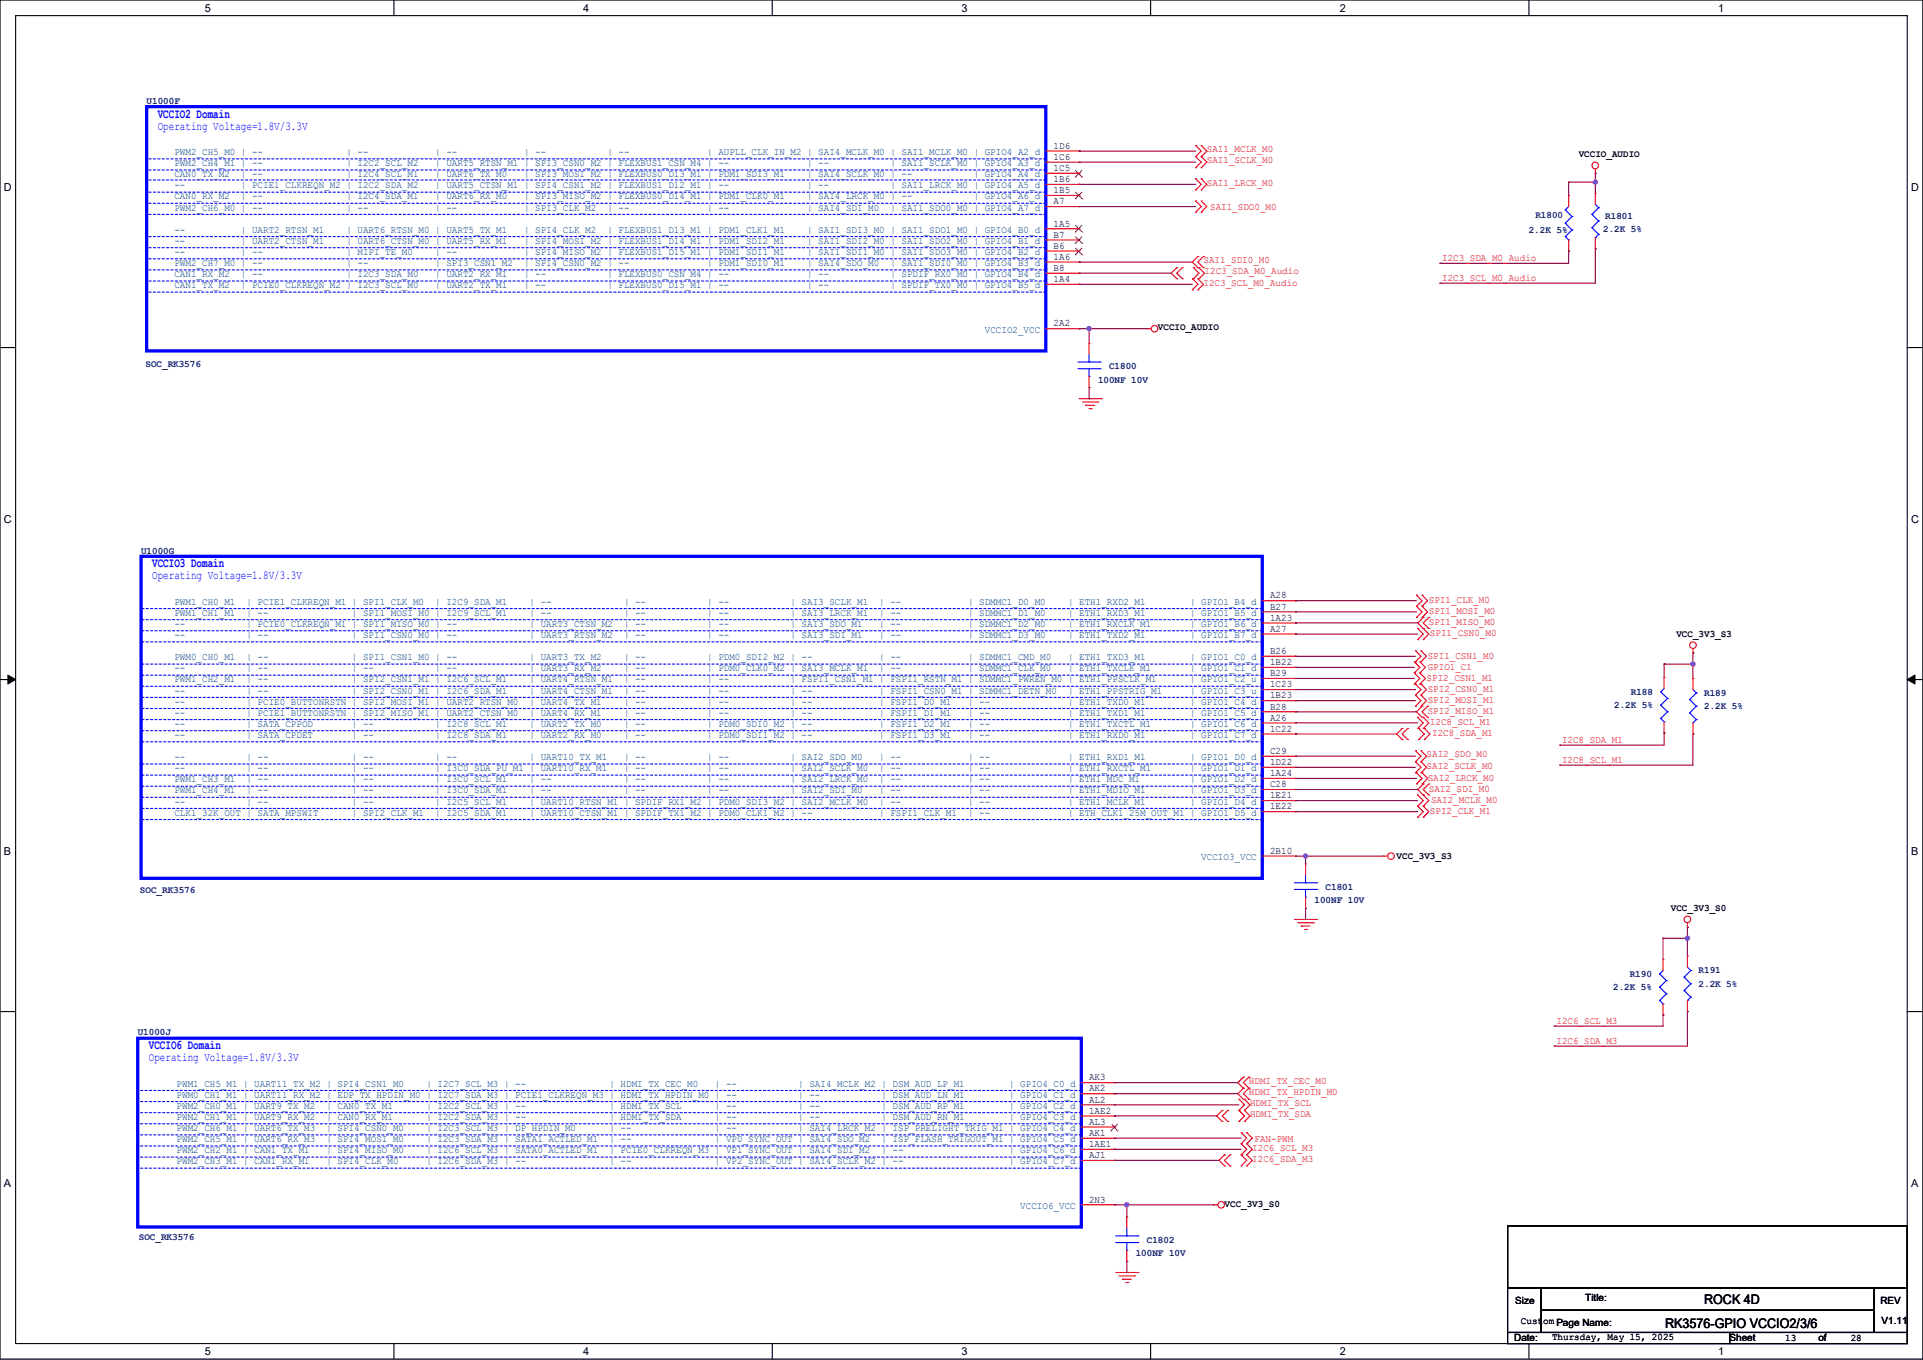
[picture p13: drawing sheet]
<svg xmlns="http://www.w3.org/2000/svg" width="594mm" height="420mm" viewBox="0 0 594 420" stroke-linecap="round" stroke-linejoin="round" font-family="sans-serif">
<defs><g id="words">
<g font-size="4.1" fill="#00f">
<text x="48.7" y="36.4">VCCIO2 Domain</text>
<text x="47" y="175.2">VCCIO3 Domain</text>
<text x="46" y="324.1">VCCIO6 Domain</text>
</g>
<g font-size="4.1">
<text x="526.4" y="402.8">ROCK 4D</text>
<text x="514.4" y="410">RK3576-GPIO VCCIO2/3/6</text>
</g>
<g font-size="3.8" fill="#00f">
<text x="48.7" y="40.1">Operating Voltage=1.8V/3.3V</text>
<text x="47" y="178.9">Operating Voltage=1.8V/3.3V</text>
<text x="46" y="327.8">Operating Voltage=1.8V/3.3V</text>
</g>
<g font-size="3.4">
<text x="63.2" y="3.6">5</text>
<text x="180.1" y="3.6">4</text>
<text x="297" y="3.6">3</text>
<text x="413.8" y="3.6">2</text>
<text x="530.7" y="3.6">1</text>
<text x="1.2" y="59.1">D</text>
<text x="590.4" y="59.1">D</text>
<text x="1.2" y="161.6">C</text>
<text x="590.4" y="161.6">C</text>
<text x="1.2" y="264.2">B</text>
<text x="590.4" y="264.2">B</text>
<text x="1.2" y="366.7">A</text>
<text x="590.4" y="366.7">A</text>
<text x="63.2" y="418.5">5</text>
<text x="180.1" y="418.5">4</text>
<text x="297" y="418.5">3</text>
<text x="413.8" y="418.5">2</text>
<text x="530.7" y="418.5">1</text>
</g>
<g font-size="3.1" fill="#000080">
<text x="45.3" y="32.1">U1000F</text>
<text x="472.2" y="71.9">2.2K 5%</text>
<text x="474.3" y="67.4">R1800</text>
<text x="495.2" y="71.5">2.2K 5%</text>
<text x="495.9" y="67.8">R1801</text>
<text x="44.9" y="113.4">SOC_RK3576</text>
<text x="339.2" y="118.2">100NF 10V</text>
<text x="342.6" y="114">C1800</text>
<text x="43.6" y="171">U1000G</text>
<text x="503.8" y="214.5">R188</text>
<text x="526.4" y="214.9">R189</text>
<text x="498.6" y="218.6">2.2K 5%</text>
<text x="526.4" y="219">2.2K 5%</text>
<text x="43.2" y="275.9">SOC_RK3576</text>
<text x="409.5" y="274.9">C1801</text>
<text x="406" y="279">100NF 10V</text>
<text x="498.3" y="305.7">2.2K 5%</text>
<text x="503.4" y="301.6">R190</text>
<text x="524.7" y="300.6">R191</text>
<text x="524.7" y="304.7">2.2K 5%</text>
<text x="42.5" y="319.8">U1000J</text>
<text x="42.9" y="382.9">SOC_RK3576</text>
<text x="354.3" y="383.9">C1802</text>
<text x="350.8" y="388">100NF 10V</text>
</g>
<g font-size="3.1" fill="#004080">
<text x="53.9" y="47.9">PWM2_CH5_M0 | --</text>
<text x="107" y="47.9">| --</text>
<text x="134.5" y="47.9">| --</text>
<text x="161.9" y="47.9">| --</text>
<text x="187.6" y="47.9">| --</text>
<text x="218.5" y="47.9">| AUPLL_CLK_IN_M2 | SAI4_MCLK_M0 | SAI1_MCLK_M0 | GPIO4_A2_d</text>
<text x="53.9" y="51.3">PWM2_CH4_M1 | --</text>
<text x="107" y="51.3">| I2C2_SCL_M2</text>
<text x="134.5" y="51.3">| UART5_RTSN_M1 | SPI3_CSN0_M2 | FLEXBUS1_CSN_M4 | --</text>
<text x="249.3" y="51.3">| --</text>
<text x="275" y="51.3">| SAI1_SCLK_M0 | GPIO4_A3_d</text>
<text x="53.9" y="54.7">CAN0_TX_M2</text>
<text x="53.9" y="58.2">--</text>
<text x="74.4" y="54.7">| --</text>
<text x="74.4" y="58.2">| PCIE1_CLKREQN_M2 | I2C2_SDA_M2</text>
<text x="107" y="54.7">| I2C4_SCL_M1</text>
<text x="134.5" y="54.7">| UART6_TX_M0</text>
<text x="134.5" y="58.2">| UART5_CTSN_M1 | SPI4_CSN1_M2 | FLEXBUS1_D12_M1 | --</text>
<text x="161.9" y="54.7">| SPI3_MOSI_M2 | FLEXBUS0_D13_M1 | PDM1_SDI3_M1</text>
<text x="249.3" y="54.7">| SAI4_SCLK_M0 | --</text>
<text x="249.3" y="58.2">| --</text>
<text x="275" y="58.2">| SAI1_LRCK_M0 | GPIO4_A5_d</text>
<text x="300.8" y="54.7">| GPIO4_A4_d</text>
<text x="53.9" y="61.6">CAN0_RX_M2</text>
<text x="53.9" y="65">PWM2_CH6_M0 | --</text>
<text x="74.4" y="61.6">| --</text>
<text x="107" y="61.6">| I2C4_SDA_M1</text>
<text x="107" y="65">| --</text>
<text x="134.5" y="61.6">| UART6_RX_M0</text>
<text x="134.5" y="65">| --</text>
<text x="161.9" y="61.6">| SPI3_MISO_M2 | FLEXBUS0_D14_M1 | PDM1_CLK0_M1</text>
<text x="161.9" y="65">| SPI3_CLK_M2</text>
<text x="187.6" y="65">| --</text>
<text x="218.5" y="65">| --</text>
<text x="249.3" y="61.6">| SAI4_LRCK_M0 | --</text>
<text x="249.3" y="65">| SAI4_SDI_M0</text>
<text x="275" y="65">| SAI1_SDO0_M0 | GPIO4_A7_d</text>
<text x="300.8" y="61.6">| GPIO4_A6_d</text>
<text x="53.9" y="71.9">--</text>
<text x="74.4" y="71.9">| UART2_RTSN_M1</text>
<text x="107" y="71.9">| UART6_RTSN_M0 | UART5_TX_M1</text>
<text x="161.9" y="71.9">| SPI4_CLK_M2</text>
<text x="187.6" y="71.9">| FLEXBUS1_D13_M1 | PDM1_CLK1_M1</text>
<text x="249.3" y="71.9">| SAI1_SDI3_M0 | SAI1_SDO1_M0 | GPIO4_B0_d</text>
<text x="53.9" y="75.3">--</text>
<text x="74.4" y="75.3">| UART2_CTSN_M1</text>
<text x="107" y="75.3">| UART6_CTSN_M0 | UART5_RX_M1</text>
<text x="161.9" y="75.3">| SPI4_MOSI_M2 | FLEXBUS1_D14_M1 | PDM1_SDI2_M1</text>
<text x="249.3" y="75.3">| SAI1_SDI2_M0 | SAI1_SDO2_M0 | GPIO4_B1_d</text>
<text x="53.9" y="78.7">--</text>
<text x="53.9" y="82.2">PWM2_CH7_M0 | --</text>
<text x="74.4" y="78.7">| --</text>
<text x="107" y="78.7">| MIPI_TE_M0</text>
<text x="107" y="82.2">| --</text>
<text x="134.5" y="78.7">| --</text>
<text x="134.5" y="82.2">| SPI3_CSN1_M2</text>
<text x="161.9" y="78.7">| SPI4_MISO_M2 | FLEXBUS1_D15_M1 | PDM1_SDI1_M1</text>
<text x="161.9" y="82.2">| SPI4_CSN0_M2 | --</text>
<text x="218.5" y="82.2">| PDM1_SDI0_M1</text>
<text x="249.3" y="78.7">| SAI1_SDI1_M0 | SAI1_SDO3_M0 | GPIO4_B2_d</text>
<text x="249.3" y="82.2">| SAI4_SDO_M0</text>
<text x="275" y="82.2">| SAI1_SDI0_M0 | GPIO4_B3_d</text>
<text x="53.9" y="85.6">CAN1_RX_M2</text>
<text x="53.9" y="89">CAN1_TX_M2</text>
<text x="74.4" y="85.6">| --</text>
<text x="74.4" y="89">| PCIE0_CLKREQN_M2 | I2C3_SCL_M0</text>
<text x="107" y="85.6">| I2C3_SDA_M0</text>
<text x="134.5" y="85.6">| UART2_RX_M1</text>
<text x="134.5" y="89">| UART2_TX_M1</text>
<text x="161.9" y="85.6">| --</text>
<text x="161.9" y="89">| --</text>
<text x="187.6" y="85.6">| FLEXBUS0_CSN_M4 | --</text>
<text x="187.6" y="89">| FLEXBUS0_D15_M1 | --</text>
<text x="249.3" y="85.6">| --</text>
<text x="249.3" y="89">| --</text>
<text x="275" y="85.6">| SPDIF_RX0_M0 | GPIO4_B4_d</text>
<text x="275" y="89">| SPDIF_TX0_M0 | GPIO4_B5_d</text>
<text x="304.2" y="102.7">VCCIO2_VCC</text>
<text x="53.9" y="186.8">PWM1_CH0_M1</text>
<text x="53.9" y="190.2">PWM1_CH1_M1</text>
<text x="76.2" y="186.8">| PCIE1_CLKREQN_M1 | SPI1_CLK_M0</text>
<text x="76.2" y="190.2">| --</text>
<text x="108.7" y="190.2">| SPI1_MOSI_M0 | I2C9_SCL_M1</text>
<text x="134.5" y="186.8">| I2C9_SDA_M1</text>
<text x="163.6" y="186.8">| --</text>
<text x="163.6" y="190.2">| --</text>
<text x="192.7" y="186.8">| --</text>
<text x="192.7" y="190.2">| --</text>
<text x="218.5" y="186.8">| --</text>
<text x="218.5" y="190.2">| --</text>
<text x="244.2" y="186.8">| SAI3_SCLK_M1</text>
<text x="244.2" y="190.2">| SAI3_LRCK_M1</text>
<text x="271.6" y="186.8">| --</text>
<text x="271.6" y="190.2">| --</text>
<text x="299" y="186.8">| SDMMC1_D0_M0</text>
<text x="299" y="190.2">| SDMMC1_D1_M0</text>
<text x="329.9" y="186.8">| ETH1_RXD2_M1</text>
<text x="329.9" y="190.2">| ETH1_RXD3_M1</text>
<text x="367.6" y="186.8">| GPIO1_B4_d</text>
<text x="367.6" y="190.2">| GPIO1_B5_d</text>
<text x="53.9" y="193.6">--</text>
<text x="53.9" y="197">--</text>
<text x="76.2" y="193.6">| PCIE0_CLKREQN_M1 | SPI1_MISO_M0 | --</text>
<text x="76.2" y="197">| --</text>
<text x="108.7" y="197">| SPI1_CSN0_M0 | --</text>
<text x="163.6" y="193.6">| UART3_CTSN_M2</text>
<text x="163.6" y="197">| UART3_RTSN_M2</text>
<text x="192.7" y="193.6">| --</text>
<text x="192.7" y="197">| --</text>
<text x="218.5" y="193.6">| --</text>
<text x="218.5" y="197">| --</text>
<text x="244.2" y="193.6">| SAI3_SDO_M1</text>
<text x="244.2" y="197">| SAI3_SDI_M1</text>
<text x="271.6" y="193.6">| --</text>
<text x="271.6" y="197">| --</text>
<text x="299" y="193.6">| SDMMC1_D2_M0</text>
<text x="299" y="197">| SDMMC1_D3_M0</text>
<text x="329.9" y="193.6">| ETH1_RXCLK_M1</text>
<text x="329.9" y="197">| ETH1_TXD2_M1</text>
<text x="367.6" y="193.6">| GPIO1_B6_d</text>
<text x="367.6" y="197">| GPIO1_B7_d</text>
<text x="53.9" y="203.9">PWM0_CH0_M1</text>
<text x="76.2" y="203.9">| --</text>
<text x="108.7" y="203.9">| SPI1_CSN1_M0 | --</text>
<text x="163.6" y="203.9">| UART3_TX_M2</text>
<text x="192.7" y="203.9">| --</text>
<text x="218.5" y="203.9">| PDM0_SDI2_M2 | --</text>
<text x="271.6" y="203.9">| --</text>
<text x="299" y="203.9">| SDMMC1_CMD_M0</text>
<text x="329.9" y="203.9">| ETH1_TXD3_M1</text>
<text x="367.6" y="203.9">| GPIO1_C0_d</text>
<text x="53.9" y="207.3">--</text>
<text x="76.2" y="207.3">| --</text>
<text x="108.7" y="207.3">| --</text>
<text x="134.5" y="207.3">| --</text>
<text x="163.6" y="207.3">| UART3_RX_M2</text>
<text x="192.7" y="207.3">| --</text>
<text x="218.5" y="207.3">| PDM0_CLK0_M2 | SAI3_MCLK_M1</text>
<text x="271.6" y="207.3">| --</text>
<text x="299" y="207.3">| SDMMC1_CLK_M0</text>
<text x="329.9" y="207.3">| ETH1_TXCLK_M1</text>
<text x="367.6" y="207.3">| GPIO1_C1_d</text>
<text x="53.9" y="210.8">PWM1_CH2_M1</text>
<text x="53.9" y="214.2">--</text>
<text x="76.2" y="210.8">| --</text>
<text x="76.2" y="214.2">| --</text>
<text x="108.7" y="210.8">| SPI2_CSN1_M1 | I2C6_SCL_M1</text>
<text x="108.7" y="214.2">| SPI2_CSN0_M1 | I2C6_SDA_M1</text>
<text x="163.6" y="210.8">| UART4_RTSN_M1</text>
<text x="163.6" y="214.2">| UART4_CTSN_M1</text>
<text x="192.7" y="210.8">| --</text>
<text x="192.7" y="214.2">| --</text>
<text x="218.5" y="210.8">| --</text>
<text x="218.5" y="214.2">| --</text>
<text x="244.2" y="210.8">| FSPI1_CSN1_M1 | FSPI1_RSTN_M1 | SDMMC1_PWREN_M0 | ETH1_PPSCLK_M1</text>
<text x="244.2" y="214.2">| --</text>
<text x="271.6" y="214.2">| FSPI1_CSN0_M1 | SDMMC1_DETN_M0</text>
<text x="329.9" y="214.2">| ETH1_PPSTRIG_M1</text>
<text x="367.6" y="210.8">| GPIO1_C2_u</text>
<text x="367.6" y="214.2">| GPIO1_C3_u</text>
<text x="53.9" y="217.6">--</text>
<text x="53.9" y="221">--</text>
<text x="76.2" y="217.6">| PCIE0_BUTTONRSTN | SPI2_MOSI_M1 | UART2_RTSN_M0</text>
<text x="76.2" y="221">| PCIE1_BUTTONRSTN | SPI2_MISO_M1 | UART2_CTSN_M0</text>
<text x="163.6" y="217.6">| UART4_TX_M1</text>
<text x="163.6" y="221">| UART4_RX_M1</text>
<text x="192.7" y="217.6">| --</text>
<text x="192.7" y="221">| --</text>
<text x="218.5" y="217.6">| --</text>
<text x="218.5" y="221">| --</text>
<text x="244.2" y="217.6">| --</text>
<text x="244.2" y="221">| --</text>
<text x="271.6" y="217.6">| FSPI1_D0_M1</text>
<text x="271.6" y="221">| FSPI1_D1_M1</text>
<text x="299" y="217.6">| --</text>
<text x="299" y="221">| --</text>
<text x="329.9" y="217.6">| ETH1_TXD0_M1</text>
<text x="329.9" y="221">| ETH1_TXD1_M1</text>
<text x="367.6" y="217.6">| GPIO1_C4_d</text>
<text x="367.6" y="221">| GPIO1_C5_d</text>
<text x="53.9" y="224.5">--</text>
<text x="53.9" y="227.9">--</text>
<text x="76.2" y="224.5">| SATA_CPPOD</text>
<text x="76.2" y="227.9">| SATA_CPDET</text>
<text x="108.7" y="224.5">| --</text>
<text x="108.7" y="227.9">| --</text>
<text x="134.5" y="224.5">| I2C8_SCL_M1</text>
<text x="134.5" y="227.9">| I2C8_SDA_M1</text>
<text x="163.6" y="224.5">| UART2_TX_M0</text>
<text x="163.6" y="227.9">| UART2_RX_M0</text>
<text x="192.7" y="224.5">| --</text>
<text x="192.7" y="227.9">| --</text>
<text x="218.5" y="224.5">| PDM0_SDI0_M2 | --</text>
<text x="218.5" y="227.9">| PDM0_SDI1_M2 | --</text>
<text x="271.6" y="224.5">| FSPI1_D2_M1</text>
<text x="271.6" y="227.9">| FSPI1_D3_M1</text>
<text x="299" y="224.5">| --</text>
<text x="299" y="227.9">| --</text>
<text x="329.9" y="224.5">| ETH1_TXCTL_M1</text>
<text x="329.9" y="227.9">| ETH1_RXD0_M1</text>
<text x="367.6" y="224.5">| GPIO1_C6_d</text>
<text x="367.6" y="227.9">| GPIO1_C7_d</text>
<text x="53.9" y="234.8">--</text>
<text x="53.9" y="238.2">--</text>
<text x="76.2" y="234.8">| --</text>
<text x="76.2" y="238.2">| --</text>
<text x="108.7" y="234.8">| --</text>
<text x="108.7" y="238.2">| --</text>
<text x="134.5" y="234.8">| --</text>
<text x="134.5" y="238.2">| I3C0_SDA_PU_M1 | UART10_RX_M1</text>
<text x="163.6" y="234.8">| UART10_TX_M1</text>
<text x="192.7" y="234.8">| --</text>
<text x="192.7" y="238.2">| --</text>
<text x="218.5" y="234.8">| --</text>
<text x="218.5" y="238.2">| --</text>
<text x="244.2" y="234.8">| SAI2_SDO_M0</text>
<text x="244.2" y="238.2">| SAI2_SCLK_M0</text>
<text x="271.6" y="234.8">| --</text>
<text x="271.6" y="238.2">| --</text>
<text x="299" y="234.8">| --</text>
<text x="299" y="238.2">| --</text>
<text x="329.9" y="234.8">| ETH1_RXD1_M1</text>
<text x="329.9" y="238.2">| ETH1_RXCTL_M1</text>
<text x="367.6" y="234.8">| GPIO1_D0_d</text>
<text x="367.6" y="238.2">| GPIO1_D1_d</text>
<text x="53.9" y="241.6">PWM1_CH3_M1</text>
<text x="53.9" y="245">PWM1_CH4_M1</text>
<text x="76.2" y="241.6">| --</text>
<text x="76.2" y="245">| --</text>
<text x="108.7" y="241.6">| --</text>
<text x="108.7" y="245">| --</text>
<text x="134.5" y="241.6">| I3C0_SCL_M1</text>
<text x="134.5" y="245">| I3C0_SDA_M1</text>
<text x="163.6" y="241.6">| --</text>
<text x="163.6" y="245">| --</text>
<text x="192.7" y="241.6">| --</text>
<text x="192.7" y="245">| --</text>
<text x="218.5" y="241.6">| --</text>
<text x="218.5" y="245">| --</text>
<text x="244.2" y="241.6">| SAI2_LRCK_M0</text>
<text x="244.2" y="245">| SAI2_SDI_M0</text>
<text x="271.6" y="241.6">| --</text>
<text x="271.6" y="245">| --</text>
<text x="299" y="241.6">| --</text>
<text x="299" y="245">| --</text>
<text x="329.9" y="241.6">| ETH1_MDC_M1</text>
<text x="329.9" y="245">| ETH1_MDIO_M1</text>
<text x="367.6" y="241.6">| GPIO1_D2_d</text>
<text x="367.6" y="245">| GPIO1_D3_d</text>
<text x="53.9" y="248.5">--</text>
<text x="53.9" y="251.9">CLK1_32K_OUT | SATA_MPSWIT</text>
<text x="76.2" y="248.5">| --</text>
<text x="108.7" y="248.5">| --</text>
<text x="108.7" y="251.9">| SPI2_CLK_M1</text>
<text x="134.5" y="248.5">| I2C5_SCL_M1</text>
<text x="134.5" y="251.9">| I2C5_SDA_M1</text>
<text x="163.6" y="248.5">| UART10_RTSN_M1 | SPDIF_RX1_M2 | PDM0_SDI3_M2 | SAI2_MCLK_M0</text>
<text x="163.6" y="251.9">| UART10_CTSN_M1 | SPDIF_TX1_M2 | PDM0_CLK1_M2 | --</text>
<text x="271.6" y="248.5">| --</text>
<text x="271.6" y="251.9">| FSPI1_CLK_M1</text>
<text x="299" y="248.5">| --</text>
<text x="299" y="251.9">| --</text>
<text x="329.9" y="248.5">| ETH1_MCLK_M1</text>
<text x="329.9" y="251.9">| ETH_CLK1_25M_OUT_M1 | GPIO1_D5_d</text>
<text x="367.6" y="248.5">| GPIO1_D4_d</text>
<text x="371.1" y="265.6">VCCIO3_VCC</text>
<text x="54.5" y="335.6">PWM1_CH5_M1 | UART11_TX_M2 | SPI4_CSN1_M0</text>
<text x="131.7" y="335.6">| I2C7_SCL_M3 | --</text>
<text x="188.3" y="335.6">| HDMI_TX_CEC_M0</text>
<text x="220.9" y="335.6">| --</text>
<text x="246.6" y="335.6">| SAI4_MCLK_M2 | DSM_AUD_LP_M1</text>
<text x="311.7" y="335.6">| GPIO4_C0_d</text>
<text x="54.5" y="339">PWM0_CH1_M1 | UART11_RX_M2 | EDP_TX_HPDIN_M0 | I2C7_SDA_M3 | PCIE1_CLKREQN_M3 | HDMI_TX_HPDIN_M0 | --</text>
<text x="246.6" y="339">| --</text>
<text x="272.3" y="339">| DSM_AUD_LN_M1</text>
<text x="311.7" y="339">| GPIO4_C1_d</text>
<text x="54.5" y="342.4">PWM2_CH0_M1 | UART9_TX_M2</text>
<text x="54.5" y="345.9">PWM2_CH1_M1 | UART9_RX_M2</text>
<text x="100.8" y="342.4">| CAN0_TX_M1</text>
<text x="100.8" y="345.9">| CAN0_RX_M1</text>
<text x="131.7" y="342.4">| I2C2_SCL_M3 | --</text>
<text x="131.7" y="345.9">| I2C2_SDA_M3 | --</text>
<text x="188.3" y="342.4">| HDMI_TX_SCL</text>
<text x="188.3" y="345.9">| HDMI_TX_SDA</text>
<text x="220.9" y="342.4">| --</text>
<text x="220.9" y="345.9">| --</text>
<text x="246.6" y="342.4">| --</text>
<text x="246.6" y="345.9">| --</text>
<text x="272.3" y="342.4">| DSM_AUD_RP_M1</text>
<text x="272.3" y="345.9">| DSM_AUD_RN_M1</text>
<text x="311.7" y="342.4">| GPIO4_C2_d</text>
<text x="311.7" y="345.9">| GPIO4_C3_d</text>
<text x="54.5" y="349.3">PWM2_CH6_M1 | UART6_TX_M3</text>
<text x="54.5" y="352.7">PWM2_CH5_M1 | UART6_RX_M3</text>
<text x="100.8" y="349.3">| SPI4_CSN0_M0</text>
<text x="100.8" y="352.7">| SPI4_MOSI_M0</text>
<text x="131.7" y="349.3">| I2C3_SCL_M3 | DP_HPDIN_M0</text>
<text x="131.7" y="352.7">| I2C3_SDA_M3 | SATA1_ACTLED_M1</text>
<text x="188.3" y="349.3">| --</text>
<text x="188.3" y="352.7">| --</text>
<text x="220.9" y="349.3">| --</text>
<text x="220.9" y="352.7">| VP0_SYNC_OUT | SAI4_SDO_M2</text>
<text x="246.6" y="349.3">| SAI4_LRCK_M2 | ISP_PRELIGHT_TRIG_M1 | GPIO4_C4_d</text>
<text x="272.3" y="352.7">| ISP_FLASH_TRIGOUT_M1 | GPIO4_C5_d</text>
<text x="54.5" y="356.2">PWM2_CH2_M1 | CAN1_TX_M1</text>
<text x="54.5" y="359.6">PWM2_CH3_M1 | CAN1_RX_M1</text>
<text x="100.8" y="356.2">| SPI4_MISO_M0</text>
<text x="100.8" y="359.6">| SPI4_CLK_M0</text>
<text x="131.7" y="356.2">| I2C6_SCL_M3 | SATA0_ACTLED_M1</text>
<text x="131.7" y="359.6">| I2C6_SDA_M3 | --</text>
<text x="188.3" y="356.2">| PCIE0_CLKREQN_M3 | VP1_SYNC_OUT | SAI4_SDI_M2</text>
<text x="188.3" y="359.6">| --</text>
<text x="220.9" y="359.6">| VP2_SYNC_OUT | SAI4_SCLK_M2 | --</text>
<text x="272.3" y="356.2">| --</text>
<text x="311.7" y="356.2">| GPIO4_C6_d</text>
<text x="311.7" y="359.6">| GPIO4_C7_d</text>
<text x="315.2" y="373.3">VCCIO6_VCC</text>
</g>
<g font-size="3.1">
<text x="325.4" y="46">1D6</text>
<text x="325.4" y="49.4">1C6</text>
<text x="325.4" y="52.8">1C5</text>
<text x="487.7" y="48.6">VCCIO_AUDIO</text>
<text x="325.4" y="56.2">1B6</text>
<text x="325.4" y="59.7">1B5</text>
<text x="325.4" y="63.1">A7</text>
<text x="325.4" y="70">1A5</text>
<text x="325.4" y="73.4">B7</text>
<text x="325.4" y="76.8">B6</text>
<text x="325.4" y="80.2">1A6</text>
<text x="325.4" y="83.7">B8</text>
<text x="325.4" y="87.1">1A4</text>
<text x="325.4" y="100.8">2A2</text>
<text x="357.7" y="102">VCCIO_AUDIO</text>
<text x="392.3" y="184.8">A28</text>
<text x="392.3" y="188.3">B27</text>
<text x="392.3" y="191.7">1A23</text>
<text x="392.3" y="195.1">A27</text>
<text x="517.8" y="196.7">VCC_3V3_S3</text>
<text x="392.3" y="202">B26</text>
<text x="392.3" y="205.4">1B22</text>
<text x="392.3" y="208.8">B29</text>
<text x="392.3" y="212.3">1C23</text>
<text x="392.3" y="215.7">1B23</text>
<text x="392.3" y="219.1">B28</text>
<text x="392.3" y="222.5">A26</text>
<text x="392.3" y="226">1C22</text>
<text x="392.3" y="232.8">C29</text>
<text x="392.3" y="236.3">1D22</text>
<text x="392.3" y="239.7">1A24</text>
<text x="392.3" y="243.1">C28</text>
<text x="392.3" y="246.5">1E21</text>
<text x="392.3" y="250">1E22</text>
<text x="392.3" y="263.7">2B10</text>
<text x="431.4" y="265.3">VCC_3V3_S3</text>
<text x="516.1" y="281.4">VCC_3V3_S0</text>
<text x="336.4" y="333.6">AK3</text>
<text x="336.4" y="337.1">AK2</text>
<text x="336.4" y="340.5">AL2</text>
<text x="336.4" y="343.9">1AE2</text>
<text x="336.4" y="347.4">AL3</text>
<text x="336.4" y="350.8">AK1</text>
<text x="336.4" y="354.2">1AE1</text>
<text x="336.4" y="357.7">AJ1</text>
<text x="336.4" y="371.4">2N3</text>
<text x="378.3" y="372.6">VCC_3V3_S0</text>
<text x="489.7" y="401.9">Title:</text>
<text x="468.1" y="402.6">Size</text>
<text x="580.9" y="402.6">REV</text>
<text x="469.8" y="408.8">Custom Page Name:</text>
<text x="479.4" y="413.9">Thursday, May 15, 2025</text>
<text x="581.2" y="408.8">V1.11</text>
<text x="467.7" y="414.3">Date:</text>
<text x="534.2" y="414.3">Sheet</text>
<text x="551.4" y="414.3">13</text>
<text x="561.7" y="414.3">of</text>
<text x="571.7" y="414.3">28</text>
</g>
<g font-size="3.1" fill="#f00">
<text x="372.8" y="47">SAI1_MCLK_M0</text>
<text x="372.8" y="50.5">SAI1_SCLK_M0</text>
<text x="372.8" y="57.3">SAI1_LRCK_M0</text>
<text x="373.8" y="64.9">SAI1_SDO0_M0</text>
<text x="371.7" y="81.3">SAI1_SDI0_M0</text>
<text x="445.5" y="80.5">I2C3_SDA_M0_Audio</text>
<text x="371.7" y="88.2">I2C3_SCL_M0_Audio</text>
<text x="372.1" y="84.8">I2C3_SDA_M0_Audio</text>
<text x="445.5" y="86.7">I2C3_SCL_M0_Audio</text>
<text x="441.4" y="186.2">SPI1_CLK_M0</text>
<text x="441.4" y="189.7">SPI1_MOSI_M0</text>
<text x="441.4" y="193.1">SPI1_MISO_M0</text>
<text x="441.7" y="196.5">SPI1_CSN0_M0</text>
<text x="441" y="203.4">SPI1_CSN1_M0</text>
<text x="441" y="206.8">GPIO1_C1</text>
<text x="440.7" y="210.2">SPI2_CSN1_M1</text>
<text x="441" y="213.7">SPI2_CSN0_M1</text>
<text x="441" y="217.1">SPI2_MOSI_M1</text>
<text x="441" y="220.5">SPI2_MISO_M1</text>
<text x="441.7" y="224">I2C8_SCL_M1</text>
<text x="442.4" y="227.4">I2C8_SDA_M1</text>
<text x="440.7" y="233.9">SAI2_SDO_M0</text>
<text x="482.5" y="229.3">I2C8_SDA_M1</text>
<text x="440.7" y="237.3">SAI2_SCLK_M0</text>
<text x="482.5" y="235.5">I2C8_SCL_M1</text>
<text x="441" y="241.1">SAI2_LRCK_M0</text>
<text x="441.4" y="244.5">SAI2_SDI_M0</text>
<text x="441.7" y="251.4">SPI2_CLK_M1</text>
<text x="442" y="248">SAI2_MCLK_M0</text>
<text x="480.8" y="316.1">I2C6_SCL_M3</text>
<text x="480.8" y="322.3">I2C6_SDA_M3</text>
<text x="385.8" y="334.7">HDMI_TX_CEC_M0</text>
<text x="385.8" y="338.2">HDMI_TX_HPDIN_M0</text>
<text x="386.1" y="341.6">HDMI_TX_SCL</text>
<text x="386.1" y="345">HDMI_TX_SDA</text>
<text x="387.5" y="352.6">FAN-PWM</text>
<text x="386.8" y="355.3">I2C6_SCL_M3</text>
<text x="386.8" y="358.7">I2C6_SDA_M3</text>
</g>
</g></defs>
<path d="M0 0h593.9v419.7h-593.9zM4.8 4.8h584.3v410.1h-584.3z" fill="none" stroke="#000" stroke-width=".34"/>
<g fill="#fff">
<path d="M63.2 .5h1.9v3.8h-1.9z"/>
<path d="M63.2 415.5h1.9v3.7h-1.9z"/>
</g>
<path d="M121.7 0v4.8M121.7 414.9v4.8" fill="none" stroke="#000" stroke-width=".34"/>
<g fill="#fff">
<path d="M180.1 .5h1.9v3.8h-1.9z"/>
<path d="M180.1 415.5h1.9v3.7h-1.9z"/>
</g>
<path d="M238.5 0v4.8M238.5 414.9v4.8" fill="none" stroke="#000" stroke-width=".34"/>
<g fill="#fff">
<path d="M297 .5h1.9v3.8h-1.9z"/>
<path d="M297 415.5h1.9v3.7h-1.9z"/>
</g>
<path d="M355.4 0v4.8M355.4 414.9v4.8" fill="none" stroke="#000" stroke-width=".34"/>
<g fill="#fff">
<path d="M413.8 .5h1.9v3.8h-1.9z"/>
<path d="M413.8 415.5h1.9v3.7h-1.9z"/>
</g>
<path d="M472.3 0v4.8M472.3 414.9v4.8" fill="none" stroke="#000" stroke-width=".34"/>
<g fill="#fff">
<path d="M530.7 .5h1.9v3.8h-1.9z"/>
<path d="M530.7 415.5h1.9v3.7h-1.9z"/>
<path d="M1.2 56.1h2.5v3.7h-2.5z"/>
<path d="M590.3 56.1h2.5v3.7h-2.5z"/>
<path d="M1.2 158.6h2.5v3.7h-2.5z"/>
<path d="M590.3 158.6h2.5v3.7h-2.5z"/>
</g>
<path d="M0 107.3h4.8M589.1 107.3h4.8" fill="none" stroke="#000" stroke-width=".34"/>
<g fill="#fff">
<path d="M1.2 261.1h2.3v3.8h-2.3z"/>
<path d="M590.3 261.1h2.3v3.8h-2.3z"/>
</g>
<path d="M0 209.9h4.8M589.1 209.9h4.8" fill="none" stroke="#000" stroke-width=".34"/>
<path d="M2.4 208.5l2.4 1.4-2.4 1.3zM589.1 209.9l2.4-1.4v2.7z" fill="#000" stroke="#000" stroke-width=".31"/>
<g fill="#fff">
<path d="M1.2 363.6h2.3v3.8h-2.3z"/>
<path d="M590.3 363.6h2.3v3.8h-2.3z"/>
</g>
<path d="M0 312.4h4.8M589.1 312.4h4.8" fill="none" stroke="#000" stroke-width=".34"/>
<path d="M344.6 393h6.9" fill="none" stroke="#f00" stroke-width=".34"/>
<circle cx="351.5" cy="393" r=".17" fill="#f00"/>
<path d="M345.7 394h4.8" fill="none" stroke="#f00" stroke-width=".34"/>
<circle cx="350.5" cy="394" r=".17" fill="#f00"/>
<path d="M346.7 395.1h2.7" fill="none" stroke="#f00" stroke-width=".34"/>
<circle cx="346.7" cy="395.1" r=".17" fill="#f00"/>
<path d="M347.7 396.1h.7" fill="none" stroke="#f00" stroke-width=".34"/>
<circle cx="348.4" cy="396.1" r=".17" fill="#f00"/>
<path d="M399.8 284h6.9" fill="none" stroke="#f00" stroke-width=".34"/>
<circle cx="406.7" cy="284" r=".17" fill="#f00"/>
<path d="M400.9 285h4.8" fill="none" stroke="#f00" stroke-width=".34"/>
<circle cx="405.7" cy="285" r=".17" fill="#f00"/>
<path d="M401.9 286h2.7" fill="none" stroke="#f00" stroke-width=".34"/>
<circle cx="401.9" cy="286" r=".17" fill="#f00"/>
<path d="M402.9 287h.7" fill="none" stroke="#f00" stroke-width=".34"/>
<circle cx="403.6" cy="287" r=".17" fill="#f00"/>
<path d="M333.3 123.1h6.9" fill="none" stroke="#f00" stroke-width=".34"/>
<circle cx="340.2" cy="123.1" r=".17" fill="#f00"/>
<path d="M334.3 124.2h4.9" fill="none" stroke="#f00" stroke-width=".34"/>
<circle cx="339.2" cy="124.2" r=".17" fill="#f00"/>
<path d="M335.4 125.2h2.7" fill="none" stroke="#f00" stroke-width=".34"/>
<circle cx="335.4" cy="125.2" r=".17" fill="#f00"/>
<path d="M336.4 126.2h.7" fill="none" stroke="#f00" stroke-width=".34"/>
<circle cx="337.1" cy="126.2" r=".17" fill="#f00"/>
<path d="M374.8 372.1h1.4" fill="none" stroke="#f00" stroke-width=".34"/>
<circle cx="374.8" cy="372.1" r=".17" fill="#f00"/>
<g fill="none" stroke="#f00" stroke-width=".34">
<path d="M427.3 264.4h1.3"/>
<circle cx="377.2" cy="372.1" r="1.02"/>
</g>
<circle cx="427.3" cy="264.4" r=".17" fill="#f00"/>
<g fill="none" stroke="#f00" stroke-width=".34">
<path d="M354.2 101.5h1.4"/>
<circle cx="429.7" cy="264.4" r="1.02"/>
</g>
<circle cx="354.2" cy="101.5" r=".17" fill="#f00"/>
<g fill="none" stroke="#f00" stroke-width=".34">
<path d="M492.8 52.2v1.3"/>
<circle cx="356.6" cy="101.5" r="1.02"/>
</g>
<circle cx="492.8" cy="53.5" r=".17" fill="#f00"/>
<g fill="none" stroke="#f00" stroke-width=".34">
<path d="M522.9 200.3v1.4"/>
<circle cx="492.8" cy="51.1" r="1.02"/>
</g>
<circle cx="522.9" cy="201.7" r=".17" fill="#f00"/>
<g fill="none" stroke="#f00" stroke-width=".34">
<path d="M521.2 285v1.3"/>
<circle cx="522.9" cy="199.2" r="1.02"/>
</g>
<circle cx="521.2" cy="286.3" r=".17" fill="#f00"/>
<g fill="none" stroke="#f00" stroke-width=".34">
<path d="M440.6 233.5l-1.7 1.7"/>
<circle cx="521.2" cy="283.9" r="1.02"/>
</g>
<circle cx="438.9" cy="235.2" r=".17" fill="#f00"/>
<path d="M438.9 231.8l1.7 1.7" fill="none" stroke="#f00" stroke-width=".34"/>
<circle cx="438.9" cy="231.8" r=".17" fill="#f00"/>
<path d="M438.9 233.5l-1.7 1.7" fill="none" stroke="#f00" stroke-width=".34"/>
<circle cx="437.2" cy="235.2" r=".17" fill="#f00"/>
<path d="M437.2 231.8l1.7 1.7" fill="none" stroke="#f00" stroke-width=".34"/>
<circle cx="437.2" cy="231.8" r=".17" fill="#f00"/>
<path d="M440.6 237l-1.7 1.7" fill="none" stroke="#f00" stroke-width=".34"/>
<circle cx="438.9" cy="238.7" r=".17" fill="#f00"/>
<path d="M438.9 235.2l1.7 1.8" fill="none" stroke="#f00" stroke-width=".34"/>
<circle cx="438.9" cy="235.2" r=".17" fill="#f00"/>
<path d="M438.9 237l-1.7 1.7" fill="none" stroke="#f00" stroke-width=".34"/>
<circle cx="437.2" cy="238.7" r=".17" fill="#f00"/>
<path d="M437.2 235.2l1.7 1.8" fill="none" stroke="#f00" stroke-width=".34"/>
<circle cx="437.2" cy="235.2" r=".17" fill="#f00"/>
<path d="M371.7 87.8l-1.7 1.7" fill="none" stroke="#f00" stroke-width=".34"/>
<circle cx="370" cy="89.5" r=".17" fill="#f00"/>
<path d="M370 86.1l1.7 1.7" fill="none" stroke="#f00" stroke-width=".34"/>
<circle cx="370" cy="86.1" r=".17" fill="#f00"/>
<path d="M370 87.8l-1.7 1.7" fill="none" stroke="#f00" stroke-width=".34"/>
<circle cx="368.3" cy="89.5" r=".17" fill="#f00"/>
<path d="M368.3 86.1l1.7 1.7" fill="none" stroke="#f00" stroke-width=".34"/>
<circle cx="368.3" cy="86.1" r=".17" fill="#f00"/>
<path d="M363.5 82.7l-1.7 1.7" fill="none" stroke="#f00" stroke-width=".34"/>
<circle cx="363.5" cy="82.7" r=".17" fill="#f00"/>
<path d="M361.8 84.4l1.7 1.7" fill="none" stroke="#f00" stroke-width=".34"/>
<circle cx="363.5" cy="86.1" r=".17" fill="#f00"/>
<path d="M363.5 84.4l1.7 1.7" fill="none" stroke="#f00" stroke-width=".34"/>
<circle cx="365.2" cy="86.1" r=".17" fill="#f00"/>
<path d="M365.2 82.7l-1.7 1.7" fill="none" stroke="#f00" stroke-width=".34"/>
<circle cx="365.2" cy="82.7" r=".17" fill="#f00"/>
<path d="M372.1 84.4l-1.7 1.7" fill="none" stroke="#f00" stroke-width=".34"/>
<circle cx="370.4" cy="86.1" r=".17" fill="#f00"/>
<path d="M370.4 82.7l1.7 1.7" fill="none" stroke="#f00" stroke-width=".34"/>
<circle cx="370.4" cy="82.7" r=".17" fill="#f00"/>
<path d="M370.4 84.4l-1.8 1.7" fill="none" stroke="#f00" stroke-width=".34"/>
<circle cx="368.6" cy="86.1" r=".17" fill="#f00"/>
<path d="M368.6 82.7l1.8 1.7" fill="none" stroke="#f00" stroke-width=".34"/>
<circle cx="368.6" cy="82.7" r=".17" fill="#f00"/>
<path d="M384.1 336.1l-1.7 1.7" fill="none" stroke="#f00" stroke-width=".34"/>
<circle cx="384.1" cy="336.1" r=".17" fill="#f00"/>
<path d="M382.4 337.8l1.7 1.7" fill="none" stroke="#f00" stroke-width=".34"/>
<circle cx="384.1" cy="339.5" r=".17" fill="#f00"/>
<path d="M384.1 337.8l1.7 1.7" fill="none" stroke="#f00" stroke-width=".34"/>
<circle cx="385.8" cy="339.5" r=".17" fill="#f00"/>
<path d="M385.8 336.1l-1.7 1.7" fill="none" stroke="#f00" stroke-width=".34"/>
<circle cx="385.8" cy="336.1" r=".17" fill="#f00"/>
<path d="M371.1 44.9l1.7 1.8" fill="none" stroke="#f00" stroke-width=".34"/>
<circle cx="371.1" cy="44.9" r=".17" fill="#f00"/>
<path d="M372.8 46.7l-1.7 1.7" fill="none" stroke="#f00" stroke-width=".34"/>
<circle cx="371.1" cy="48.4" r=".17" fill="#f00"/>
<path d="M369.3 44.9l1.8 1.8" fill="none" stroke="#f00" stroke-width=".34"/>
<circle cx="369.3" cy="44.9" r=".17" fill="#f00"/>
<path d="M371.1 46.7l-1.8 1.7" fill="none" stroke="#f00" stroke-width=".34"/>
<circle cx="369.3" cy="48.4" r=".17" fill="#f00"/>
<path d="M371.1 48.4l1.7 1.7" fill="none" stroke="#f00" stroke-width=".34"/>
<circle cx="371.1" cy="48.4" r=".17" fill="#f00"/>
<path d="M372.8 50.1l-1.7 1.7" fill="none" stroke="#f00" stroke-width=".34"/>
<circle cx="371.1" cy="51.8" r=".17" fill="#f00"/>
<path d="M369.3 48.4l1.8 1.7" fill="none" stroke="#f00" stroke-width=".34"/>
<circle cx="369.3" cy="48.4" r=".17" fill="#f00"/>
<path d="M371.1 50.1l-1.8 1.7" fill="none" stroke="#f00" stroke-width=".34"/>
<circle cx="369.3" cy="51.8" r=".17" fill="#f00"/>
<path d="M371.1 55.2l1.7 1.7" fill="none" stroke="#f00" stroke-width=".34"/>
<circle cx="371.1" cy="55.2" r=".17" fill="#f00"/>
<path d="M372.8 56.9l-1.7 1.8" fill="none" stroke="#f00" stroke-width=".34"/>
<circle cx="371.1" cy="58.7" r=".17" fill="#f00"/>
<path d="M369.3 55.2l1.8 1.7" fill="none" stroke="#f00" stroke-width=".34"/>
<circle cx="369.3" cy="55.2" r=".17" fill="#f00"/>
<path d="M371.1 56.9l-1.8 1.8" fill="none" stroke="#f00" stroke-width=".34"/>
<circle cx="369.3" cy="58.7" r=".17" fill="#f00"/>
<path d="M371.1 62.1l1.7 1.7" fill="none" stroke="#f00" stroke-width=".34"/>
<circle cx="371.1" cy="62.1" r=".17" fill="#f00"/>
<path d="M372.8 63.8l-1.7 1.7" fill="none" stroke="#f00" stroke-width=".34"/>
<circle cx="371.1" cy="65.5" r=".17" fill="#f00"/>
<path d="M369.3 62.1l1.8 1.7" fill="none" stroke="#f00" stroke-width=".34"/>
<circle cx="369.3" cy="62.1" r=".17" fill="#f00"/>
<path d="M371.1 63.8l-1.8 1.7" fill="none" stroke="#f00" stroke-width=".34"/>
<circle cx="369.3" cy="65.5" r=".17" fill="#f00"/>
<path d="M370 79.2l-1.7 1.7" fill="none" stroke="#f00" stroke-width=".34"/>
<circle cx="370" cy="79.2" r=".17" fill="#f00"/>
<path d="M368.3 80.9l1.7 1.8" fill="none" stroke="#f00" stroke-width=".34"/>
<circle cx="370" cy="82.7" r=".17" fill="#f00"/>
<path d="M370 80.9l1.7 1.8" fill="none" stroke="#f00" stroke-width=".34"/>
<circle cx="371.7" cy="82.7" r=".17" fill="#f00"/>
<path d="M371.7 79.2l-1.7 1.7" fill="none" stroke="#f00" stroke-width=".34"/>
<circle cx="371.7" cy="79.2" r=".17" fill="#f00"/>
<path d="M440.3 206.1l-1.7 1.7" fill="none" stroke="#f00" stroke-width=".34"/>
<circle cx="438.6" cy="207.8" r=".17" fill="#f00"/>
<path d="M438.6 204.4l1.7 1.7" fill="none" stroke="#f00" stroke-width=".34"/>
<circle cx="438.6" cy="204.4" r=".17" fill="#f00"/>
<path d="M438.6 206.1l-1.7 1.7" fill="none" stroke="#f00" stroke-width=".34"/>
<circle cx="436.9" cy="207.8" r=".17" fill="#f00"/>
<path d="M436.9 204.4l1.7 1.7" fill="none" stroke="#f00" stroke-width=".34"/>
<circle cx="436.9" cy="204.4" r=".17" fill="#f00"/>
<path d="M384.1 332.6l-1.7 1.7" fill="none" stroke="#f00" stroke-width=".34"/>
<circle cx="384.1" cy="332.6" r=".17" fill="#f00"/>
<path d="M382.4 334.3l1.7 1.8" fill="none" stroke="#f00" stroke-width=".34"/>
<circle cx="384.1" cy="336.1" r=".17" fill="#f00"/>
<path d="M384.1 334.3l1.7 1.8" fill="none" stroke="#f00" stroke-width=".34"/>
<circle cx="385.8" cy="336.1" r=".17" fill="#f00"/>
<path d="M385.8 332.6l-1.7 1.7" fill="none" stroke="#f00" stroke-width=".34"/>
<circle cx="385.8" cy="332.6" r=".17" fill="#f00"/>
<path d="M386.1 341.2l-1.7 1.7" fill="none" stroke="#f00" stroke-width=".34"/>
<circle cx="384.4" cy="342.9" r=".17" fill="#f00"/>
<path d="M384.4 339.5l1.7 1.7" fill="none" stroke="#f00" stroke-width=".34"/>
<circle cx="384.4" cy="339.5" r=".17" fill="#f00"/>
<path d="M384.4 341.2l-1.7 1.7" fill="none" stroke="#f00" stroke-width=".34"/>
<circle cx="382.7" cy="342.9" r=".17" fill="#f00"/>
<path d="M382.7 339.5l1.7 1.7" fill="none" stroke="#f00" stroke-width=".34"/>
<circle cx="382.7" cy="339.5" r=".17" fill="#f00"/>
<path d="M377.5 342.9l-1.7 1.7" fill="none" stroke="#f00" stroke-width=".34"/>
<circle cx="377.5" cy="342.9" r=".17" fill="#f00"/>
<path d="M375.8 344.6l1.7 1.8" fill="none" stroke="#f00" stroke-width=".34"/>
<circle cx="377.5" cy="346.4" r=".17" fill="#f00"/>
<path d="M377.5 344.6l1.8 1.8" fill="none" stroke="#f00" stroke-width=".34"/>
<circle cx="379.3" cy="346.4" r=".17" fill="#f00"/>
<path d="M379.3 342.9l-1.8 1.7" fill="none" stroke="#f00" stroke-width=".34"/>
<circle cx="379.3" cy="342.9" r=".17" fill="#f00"/>
<path d="M386.1 344.6l-1.7 1.8" fill="none" stroke="#f00" stroke-width=".34"/>
<circle cx="384.4" cy="346.4" r=".17" fill="#f00"/>
<path d="M384.4 342.9l1.7 1.7" fill="none" stroke="#f00" stroke-width=".34"/>
<circle cx="384.4" cy="342.9" r=".17" fill="#f00"/>
<path d="M384.4 344.6l-1.7 1.8" fill="none" stroke="#f00" stroke-width=".34"/>
<circle cx="382.7" cy="346.4" r=".17" fill="#f00"/>
<path d="M382.7 342.9l1.7 1.7" fill="none" stroke="#f00" stroke-width=".34"/>
<circle cx="382.7" cy="342.9" r=".17" fill="#f00"/>
<path d="M441 185.5l-1.7 1.7" fill="none" stroke="#f00" stroke-width=".34"/>
<circle cx="439.3" cy="187.2" r=".17" fill="#f00"/>
<path d="M439.3 183.8l1.7 1.7" fill="none" stroke="#f00" stroke-width=".34"/>
<circle cx="439.3" cy="183.8" r=".17" fill="#f00"/>
<path d="M439.3 185.5l-1.7 1.7" fill="none" stroke="#f00" stroke-width=".34"/>
<circle cx="437.6" cy="187.2" r=".17" fill="#f00"/>
<path d="M437.6 183.8l1.7 1.7" fill="none" stroke="#f00" stroke-width=".34"/>
<circle cx="437.6" cy="183.8" r=".17" fill="#f00"/>
<path d="M441 189l-1.7 1.7" fill="none" stroke="#f00" stroke-width=".34"/>
<circle cx="439.3" cy="190.7" r=".17" fill="#f00"/>
<path d="M439.3 187.2l1.7 1.8" fill="none" stroke="#f00" stroke-width=".34"/>
<circle cx="439.3" cy="187.2" r=".17" fill="#f00"/>
<path d="M439.3 189l-1.7 1.7" fill="none" stroke="#f00" stroke-width=".34"/>
<circle cx="437.6" cy="190.7" r=".17" fill="#f00"/>
<path d="M437.6 187.2l1.7 1.8" fill="none" stroke="#f00" stroke-width=".34"/>
<circle cx="437.6" cy="187.2" r=".17" fill="#f00"/>
<path d="M441.3 195.8l-1.7 1.7" fill="none" stroke="#f00" stroke-width=".34"/>
<circle cx="439.6" cy="197.5" r=".17" fill="#f00"/>
<path d="M439.6 194.1l1.7 1.7" fill="none" stroke="#f00" stroke-width=".34"/>
<circle cx="439.6" cy="194.1" r=".17" fill="#f00"/>
<path d="M439.6 195.8l-1.7 1.7" fill="none" stroke="#f00" stroke-width=".34"/>
<circle cx="437.9" cy="197.5" r=".17" fill="#f00"/>
<path d="M437.9 194.1l1.7 1.7" fill="none" stroke="#f00" stroke-width=".34"/>
<circle cx="437.9" cy="194.1" r=".17" fill="#f00"/>
<path d="M440.6 202.7l-1.7 1.7" fill="none" stroke="#f00" stroke-width=".34"/>
<circle cx="438.9" cy="204.4" r=".17" fill="#f00"/>
<path d="M438.9 201l1.7 1.7" fill="none" stroke="#f00" stroke-width=".34"/>
<circle cx="438.9" cy="201" r=".17" fill="#f00"/>
<path d="M438.9 202.7l-1.7 1.7" fill="none" stroke="#f00" stroke-width=".34"/>
<circle cx="437.2" cy="204.4" r=".17" fill="#f00"/>
<path d="M437.2 201l1.7 1.7" fill="none" stroke="#f00" stroke-width=".34"/>
<circle cx="437.2" cy="201" r=".17" fill="#f00"/>
<path d="M441.3 250.7l-1.7 1.7" fill="none" stroke="#f00" stroke-width=".34"/>
<circle cx="439.6" cy="252.4" r=".17" fill="#f00"/>
<path d="M439.6 249l1.7 1.7" fill="none" stroke="#f00" stroke-width=".34"/>
<circle cx="439.6" cy="249" r=".17" fill="#f00"/>
<path d="M439.6 250.7l-1.7 1.7" fill="none" stroke="#f00" stroke-width=".34"/>
<circle cx="437.9" cy="252.4" r=".17" fill="#f00"/>
<path d="M437.9 249l1.7 1.7" fill="none" stroke="#f00" stroke-width=".34"/>
<circle cx="437.9" cy="249" r=".17" fill="#f00"/>
<path d="M440.6 216.4l-1.7 1.7" fill="none" stroke="#f00" stroke-width=".34"/>
<circle cx="438.9" cy="218.1" r=".17" fill="#f00"/>
<path d="M438.9 214.7l1.7 1.7" fill="none" stroke="#f00" stroke-width=".34"/>
<circle cx="438.9" cy="214.7" r=".17" fill="#f00"/>
<path d="M438.9 216.4l-1.7 1.7" fill="none" stroke="#f00" stroke-width=".34"/>
<circle cx="437.2" cy="218.1" r=".17" fill="#f00"/>
<path d="M437.2 214.7l1.7 1.7" fill="none" stroke="#f00" stroke-width=".34"/>
<circle cx="437.2" cy="214.7" r=".17" fill="#f00"/>
<path d="M440.6 213l-1.7 1.7" fill="none" stroke="#f00" stroke-width=".34"/>
<circle cx="438.9" cy="214.7" r=".17" fill="#f00"/>
<path d="M438.9 211.2l1.7 1.8" fill="none" stroke="#f00" stroke-width=".34"/>
<circle cx="438.9" cy="211.2" r=".17" fill="#f00"/>
<path d="M438.9 213l-1.7 1.7" fill="none" stroke="#f00" stroke-width=".34"/>
<circle cx="437.2" cy="214.7" r=".17" fill="#f00"/>
<path d="M437.2 211.2l1.7 1.8" fill="none" stroke="#f00" stroke-width=".34"/>
<circle cx="437.2" cy="211.2" r=".17" fill="#f00"/>
<path d="M440.3 209.5l-1.7 1.7" fill="none" stroke="#f00" stroke-width=".34"/>
<circle cx="438.6" cy="211.2" r=".17" fill="#f00"/>
<path d="M438.6 207.8l1.7 1.7" fill="none" stroke="#f00" stroke-width=".34"/>
<circle cx="438.6" cy="207.8" r=".17" fill="#f00"/>
<path d="M438.6 209.5l-1.7 1.7" fill="none" stroke="#f00" stroke-width=".34"/>
<circle cx="436.9" cy="211.2" r=".17" fill="#f00"/>
<path d="M436.9 207.8l1.7 1.7" fill="none" stroke="#f00" stroke-width=".34"/>
<circle cx="436.9" cy="207.8" r=".17" fill="#f00"/>
<path d="M441.3 223.2l-1.7 1.8" fill="none" stroke="#f00" stroke-width=".34"/>
<circle cx="439.6" cy="225" r=".17" fill="#f00"/>
<path d="M439.6 221.5l1.7 1.7" fill="none" stroke="#f00" stroke-width=".34"/>
<circle cx="439.6" cy="221.5" r=".17" fill="#f00"/>
<path d="M439.6 223.2l-1.7 1.8" fill="none" stroke="#f00" stroke-width=".34"/>
<circle cx="437.9" cy="225" r=".17" fill="#f00"/>
<path d="M437.9 221.5l1.7 1.7" fill="none" stroke="#f00" stroke-width=".34"/>
<circle cx="437.9" cy="221.5" r=".17" fill="#f00"/>
<path d="M431.4 226.7l1.7 1.7" fill="none" stroke="#f00" stroke-width=".34"/>
<circle cx="433.1" cy="228.4" r=".17" fill="#f00"/>
<path d="M433.1 225l-1.7 1.7" fill="none" stroke="#f00" stroke-width=".34"/>
<circle cx="433.1" cy="225" r=".17" fill="#f00"/>
<path d="M434.8 225l-1.7 1.7" fill="none" stroke="#f00" stroke-width=".34"/>
<circle cx="434.8" cy="225" r=".17" fill="#f00"/>
<path d="M433.1 226.7l1.7 1.7" fill="none" stroke="#f00" stroke-width=".34"/>
<circle cx="434.8" cy="228.4" r=".17" fill="#f00"/>
<path d="M440 225l1.7 1.7" fill="none" stroke="#f00" stroke-width=".34"/>
<circle cx="440" cy="225" r=".17" fill="#f00"/>
<path d="M441.7 226.7l-1.7 1.7" fill="none" stroke="#f00" stroke-width=".34"/>
<circle cx="440" cy="228.4" r=".17" fill="#f00"/>
<path d="M438.3 225l1.7 1.7" fill="none" stroke="#f00" stroke-width=".34"/>
<circle cx="438.3" cy="225" r=".17" fill="#f00"/>
<path d="M440 226.7l-1.7 1.7" fill="none" stroke="#f00" stroke-width=".34"/>
<circle cx="438.3" cy="228.4" r=".17" fill="#f00"/>
<path d="M441 240.4l-1.7 1.7" fill="none" stroke="#f00" stroke-width=".34"/>
<circle cx="439.3" cy="242.1" r=".17" fill="#f00"/>
<path d="M439.3 238.7l1.7 1.7" fill="none" stroke="#f00" stroke-width=".34"/>
<circle cx="439.3" cy="238.7" r=".17" fill="#f00"/>
<path d="M439.3 240.4l-1.7 1.7" fill="none" stroke="#f00" stroke-width=".34"/>
<circle cx="437.6" cy="242.1" r=".17" fill="#f00"/>
<path d="M437.6 238.7l1.7 1.7" fill="none" stroke="#f00" stroke-width=".34"/>
<circle cx="437.6" cy="238.7" r=".17" fill="#f00"/>
<path d="M441.3 247.2l-1.7 1.8" fill="none" stroke="#f00" stroke-width=".34"/>
<circle cx="439.6" cy="249" r=".17" fill="#f00"/>
<path d="M439.6 245.5l1.7 1.7" fill="none" stroke="#f00" stroke-width=".34"/>
<circle cx="439.6" cy="245.5" r=".17" fill="#f00"/>
<path d="M439.6 247.2l-1.7 1.8" fill="none" stroke="#f00" stroke-width=".34"/>
<circle cx="437.9" cy="249" r=".17" fill="#f00"/>
<path d="M437.9 245.5l1.7 1.7" fill="none" stroke="#f00" stroke-width=".34"/>
<circle cx="437.9" cy="245.5" r=".17" fill="#f00"/>
<path d="M386.8 354.9l-1.7 1.7" fill="none" stroke="#f00" stroke-width=".34"/>
<circle cx="385.1" cy="356.6" r=".17" fill="#f00"/>
<path d="M385.1 353.2l1.7 1.7" fill="none" stroke="#f00" stroke-width=".34"/>
<circle cx="385.1" cy="353.2" r=".17" fill="#f00"/>
<path d="M385.1 354.9l-1.7 1.7" fill="none" stroke="#f00" stroke-width=".34"/>
<circle cx="383.4" cy="356.6" r=".17" fill="#f00"/>
<path d="M383.4 353.2l1.7 1.7" fill="none" stroke="#f00" stroke-width=".34"/>
<circle cx="383.4" cy="353.2" r=".17" fill="#f00"/>
<path d="M378.2 356.6l-1.7 1.8" fill="none" stroke="#f00" stroke-width=".34"/>
<circle cx="378.2" cy="356.6" r=".17" fill="#f00"/>
<path d="M376.5 358.4l1.7 1.7" fill="none" stroke="#f00" stroke-width=".34"/>
<circle cx="378.2" cy="360.1" r=".17" fill="#f00"/>
<path d="M378.2 358.4l1.8 1.7" fill="none" stroke="#f00" stroke-width=".34"/>
<circle cx="380" cy="360.1" r=".17" fill="#f00"/>
<path d="M380 356.6l-1.8 1.8" fill="none" stroke="#f00" stroke-width=".34"/>
<circle cx="380" cy="356.6" r=".17" fill="#f00"/>
<path d="M386.8 358.4l-1.7 1.7" fill="none" stroke="#f00" stroke-width=".34"/>
<circle cx="385.1" cy="360.1" r=".17" fill="#f00"/>
<path d="M385.1 356.6l1.7 1.8" fill="none" stroke="#f00" stroke-width=".34"/>
<circle cx="385.1" cy="356.6" r=".17" fill="#f00"/>
<path d="M385.1 358.4l-1.7 1.7" fill="none" stroke="#f00" stroke-width=".34"/>
<circle cx="383.4" cy="360.1" r=".17" fill="#f00"/>
<path d="M383.4 356.6l1.7 1.8" fill="none" stroke="#f00" stroke-width=".34"/>
<circle cx="383.4" cy="356.6" r=".17" fill="#f00"/>
<path d="M439.6 190.7l-1.7 1.7" fill="none" stroke="#f00" stroke-width=".34"/>
<circle cx="439.6" cy="190.7" r=".17" fill="#f00"/>
<path d="M437.9 192.4l1.7 1.7" fill="none" stroke="#f00" stroke-width=".34"/>
<circle cx="439.6" cy="194.1" r=".17" fill="#f00"/>
<path d="M439.6 192.4l1.7 1.7" fill="none" stroke="#f00" stroke-width=".34"/>
<circle cx="441.3" cy="194.1" r=".17" fill="#f00"/>
<path d="M441.3 190.7l-1.7 1.7" fill="none" stroke="#f00" stroke-width=".34"/>
<circle cx="441.3" cy="190.7" r=".17" fill="#f00"/>
<path d="M439.3 218.1l-1.7 1.7" fill="none" stroke="#f00" stroke-width=".34"/>
<circle cx="439.3" cy="218.1" r=".17" fill="#f00"/>
<path d="M437.6 219.8l1.7 1.7" fill="none" stroke="#f00" stroke-width=".34"/>
<circle cx="439.3" cy="221.5" r=".17" fill="#f00"/>
<path d="M439.3 219.8l1.7 1.7" fill="none" stroke="#f00" stroke-width=".34"/>
<circle cx="441" cy="221.5" r=".17" fill="#f00"/>
<path d="M441 218.1l-1.7 1.7" fill="none" stroke="#f00" stroke-width=".34"/>
<circle cx="441" cy="218.1" r=".17" fill="#f00"/>
<path d="M439.6 242.1l-1.7 1.7" fill="none" stroke="#f00" stroke-width=".34"/>
<circle cx="439.6" cy="242.1" r=".17" fill="#f00"/>
<path d="M437.9 243.8l1.7 1.7" fill="none" stroke="#f00" stroke-width=".34"/>
<circle cx="439.6" cy="245.5" r=".17" fill="#f00"/>
<path d="M439.6 243.8l1.7 1.7" fill="none" stroke="#f00" stroke-width=".34"/>
<circle cx="441.3" cy="245.5" r=".17" fill="#f00"/>
<path d="M441.3 242.1l-1.7 1.7" fill="none" stroke="#f00" stroke-width=".34"/>
<circle cx="441.3" cy="242.1" r=".17" fill="#f00"/>
<path d="M386.8 351.5l-1.7 1.7" fill="none" stroke="#f00" stroke-width=".34"/>
<circle cx="385.1" cy="353.2" r=".17" fill="#f00"/>
<path d="M385.1 349.8l1.7 1.7" fill="none" stroke="#f00" stroke-width=".34"/>
<circle cx="385.1" cy="349.8" r=".17" fill="#f00"/>
<path d="M385.1 351.5l-1.7 1.7" fill="none" stroke="#f00" stroke-width=".34"/>
<circle cx="383.4" cy="353.2" r=".17" fill="#f00"/>
<path d="M383.4 349.8l1.7 1.7" fill="none" stroke="#f00" stroke-width=".34"/>
<circle cx="383.4" cy="349.8" r=".17" fill="#f00"/>
<path d="M465.7 378.6h123.4v19.2h-123.4zM465.7 397.8h10.3v13.7h-10.3zM476 397.8h102.8v6.8h-102.8zM578.8 397.8h10.3v13.7h-10.3zM465.7 411.5h68.6v3.4h-68.6zM476 404.6h102.8v6.9h-102.8zM534.3 411.5h54.8v3.4h-54.8z" fill="none" stroke="#000" stroke-width=".34"/>
<path d="M492.8 63.1l1 1.1" fill="none" stroke="#00f" stroke-width=".34"/>
<circle cx="493.8" cy="64.2" r=".17" fill="#00f"/>
<path d="M493.8 64.2l-2.1 2" fill="none" stroke="#00f" stroke-width=".34"/>
<circle cx="491.7" cy="66.2" r=".17" fill="#00f"/>
<path d="M491.7 66.2l2.1 2.1" fill="none" stroke="#00f" stroke-width=".34"/>
<circle cx="493.8" cy="68.3" r=".17" fill="#00f"/>
<path d="M493.8 68.3l-2.1 2" fill="none" stroke="#00f" stroke-width=".34"/>
<circle cx="491.7" cy="70.3" r=".17" fill="#00f"/>
<path d="M491.7 70.3l2.1 2.1" fill="none" stroke="#00f" stroke-width=".34"/>
<circle cx="493.8" cy="72.4" r=".17" fill="#00f"/>
<path d="M493.8 72.4l-1 1" fill="none" stroke="#00f" stroke-width=".34"/>
<circle cx="492.8" cy="73.4" r=".17" fill="#00f"/>
<path d="M492.8 59.7v3.4" fill="none" stroke="#f00" stroke-width=".34"/>
<circle cx="492.8" cy="59.7" r=".17" fill="#f00"/>
<path d="M492.8 73.4v3.4" fill="none" stroke="#f00" stroke-width=".34"/>
<circle cx="492.8" cy="76.8" r=".17" fill="#f00"/>
<path d="M348.1 383.7v2.4" fill="none" stroke="#00f" stroke-width=".34"/>
<circle cx="348.1" cy="386.1" r=".17" fill="#00f"/>
<path d="M348.1 379.3v2.4" fill="none" stroke="#00f" stroke-width=".34"/>
<circle cx="348.1" cy="381.7" r=".17" fill="#00f"/>
<path d="M344.6 383.7h6.9" fill="none" stroke="#00f" stroke-width=".34"/>
<circle cx="351.5" cy="383.7" r=".17" fill="#00f"/>
<path d="M344.6 381.7h6.9" fill="none" stroke="#00f" stroke-width=".34"/>
<circle cx="351.5" cy="381.7" r=".17" fill="#00f"/>
<path d="M348.1 375.8v3.5" fill="none" stroke="#f00" stroke-width=".34"/>
<circle cx="348.1" cy="375.8" r=".17" fill="#f00"/>
<path d="M348.1 386.1v3.5" fill="none" stroke="#f00" stroke-width=".34"/>
<circle cx="348.1" cy="389.6" r=".17" fill="#f00"/>
<path d="M522.9 213l1.1 1" fill="none" stroke="#00f" stroke-width=".34"/>
<circle cx="524" cy="214" r=".17" fill="#00f"/>
<path d="M524 214l-2.1 2" fill="none" stroke="#00f" stroke-width=".34"/>
<circle cx="521.9" cy="216" r=".17" fill="#00f"/>
<path d="M521.9 216l2.1 2.1" fill="none" stroke="#00f" stroke-width=".34"/>
<circle cx="524" cy="218.1" r=".17" fill="#00f"/>
<path d="M524 218.1l-2.1 2.1" fill="none" stroke="#00f" stroke-width=".34"/>
<circle cx="521.9" cy="220.2" r=".17" fill="#00f"/>
<path d="M521.9 220.2l2.1 2" fill="none" stroke="#00f" stroke-width=".34"/>
<circle cx="524" cy="222.2" r=".17" fill="#00f"/>
<path d="M524 222.2l-1.1 1" fill="none" stroke="#00f" stroke-width=".34"/>
<circle cx="522.9" cy="223.2" r=".17" fill="#00f"/>
<path d="M522.9 209.5v3.5" fill="none" stroke="#f00" stroke-width=".34"/>
<circle cx="522.9" cy="209.5" r=".17" fill="#f00"/>
<path d="M522.9 223.2v3.5" fill="none" stroke="#f00" stroke-width=".34"/>
<circle cx="522.9" cy="226.7" r=".17" fill="#f00"/>
<path d="M521.2 298.7l1.1 1" fill="none" stroke="#00f" stroke-width=".34"/>
<circle cx="522.3" cy="299.7" r=".17" fill="#00f"/>
<path d="M522.3 299.7l-2.1 2.1" fill="none" stroke="#00f" stroke-width=".34"/>
<circle cx="520.2" cy="301.8" r=".17" fill="#00f"/>
<path d="M520.2 301.8l2.1 2" fill="none" stroke="#00f" stroke-width=".34"/>
<circle cx="522.3" cy="303.8" r=".17" fill="#00f"/>
<path d="M522.3 303.8l-2.1 2.1" fill="none" stroke="#00f" stroke-width=".34"/>
<circle cx="520.2" cy="305.9" r=".17" fill="#00f"/>
<path d="M520.2 305.9l2.1 2.1" fill="none" stroke="#00f" stroke-width=".34"/>
<circle cx="522.3" cy="308" r=".17" fill="#00f"/>
<path d="M522.3 308l-1.1 1" fill="none" stroke="#00f" stroke-width=".34"/>
<circle cx="521.2" cy="309" r=".17" fill="#00f"/>
<path d="M521.2 295.3v3.4" fill="none" stroke="#f00" stroke-width=".34"/>
<circle cx="521.2" cy="295.3" r=".17" fill="#f00"/>
<path d="M521.2 309v3.4" fill="none" stroke="#f00" stroke-width=".34"/>
<circle cx="521.2" cy="312.4" r=".17" fill="#f00"/>
<path d="M42.5 320.6h291.5v58.3h-291.5z" fill="none" stroke="#00f" stroke-width="1"/>
<path d="M334 360.8h-291.5" fill="none" stroke="#00f" stroke-width=".34" stroke-dasharray=".7 .7"/>
<circle cx="42.5" cy="360.8" r=".17" fill="#00f" stroke-dasharray=".7 .7"/>
<path d="M334 357.3h-291.5" fill="none" stroke="#00f" stroke-width=".34" stroke-dasharray=".7 .7"/>
<circle cx="42.5" cy="357.3" r=".17" fill="#00f" stroke-dasharray=".7 .7"/>
<path d="M334 353.9h-291.5" fill="none" stroke="#00f" stroke-width=".34" stroke-dasharray=".7 .7"/>
<circle cx="42.5" cy="353.9" r=".17" fill="#00f" stroke-dasharray=".7 .7"/>
<path d="M334 350.5h-291.5" fill="none" stroke="#00f" stroke-width=".34" stroke-dasharray=".7 .7"/>
<circle cx="42.5" cy="350.5" r=".17" fill="#00f" stroke-dasharray=".7 .7"/>
<path d="M334 347h-291.5" fill="none" stroke="#00f" stroke-width=".34" stroke-dasharray=".7 .7"/>
<circle cx="42.5" cy="347" r=".17" fill="#00f" stroke-dasharray=".7 .7"/>
<path d="M334 343.6h-291.5" fill="none" stroke="#00f" stroke-width=".34" stroke-dasharray=".7 .7"/>
<circle cx="42.5" cy="343.6" r=".17" fill="#00f" stroke-dasharray=".7 .7"/>
<path d="M334 340.2h-291.5" fill="none" stroke="#00f" stroke-width=".34" stroke-dasharray=".7 .7"/>
<circle cx="42.5" cy="340.2" r=".17" fill="#00f" stroke-dasharray=".7 .7"/>
<path d="M334 336.8h-291.5" fill="none" stroke="#00f" stroke-width=".34" stroke-dasharray=".7 .7"/>
<circle cx="42.5" cy="336.8" r=".17" fill="#00f" stroke-dasharray=".7 .7"/>
<path d="M334 334.3h10.3" fill="none" stroke="#f00" stroke-width=".34"/>
<circle cx="344.3" cy="334.3" r=".17" fill="#f00"/>
<path d="M334 337.8h10.3" fill="none" stroke="#f00" stroke-width=".34"/>
<circle cx="344.3" cy="337.8" r=".17" fill="#f00"/>
<path d="M334 341.2h10.3" fill="none" stroke="#f00" stroke-width=".34"/>
<circle cx="344.3" cy="341.2" r=".17" fill="#f00"/>
<path d="M334 344.6h10.3" fill="none" stroke="#f00" stroke-width=".34"/>
<circle cx="344.3" cy="344.6" r=".17" fill="#f00"/>
<path d="M334 348.1h10.3" fill="none" stroke="#f00" stroke-width=".34"/>
<circle cx="344.3" cy="348.1" r=".17" fill="#f00"/>
<path d="M343.1 349.3h.1M343.4 347.2l1.8 2.1M345.2 349.3h.1M345.2 347.2l-2.1 2.1" fill="none" stroke="#804000" stroke-width=".31"/>
<path d="M334 351.5h10.3" fill="none" stroke="#f00" stroke-width=".34"/>
<circle cx="344.3" cy="351.5" r=".17" fill="#f00"/>
<path d="M334 354.9h10.3" fill="none" stroke="#f00" stroke-width=".34"/>
<circle cx="344.3" cy="354.9" r=".17" fill="#f00"/>
<path d="M334 358.4h10.3" fill="none" stroke="#f00" stroke-width=".34"/>
<circle cx="344.3" cy="358.4" r=".17" fill="#f00"/>
<path d="M334 372.1h10.3" fill="none" stroke="#f00" stroke-width=".34"/>
<circle cx="344.3" cy="372.1" r=".17" fill="#f00"/>
<path d="M45.3 32.9h277.7v75.5h-277.7z" fill="none" stroke="#00f" stroke-width="1"/>
<path d="M323 49.1h-277.7" fill="none" stroke="#00f" stroke-width=".34" stroke-dasharray=".7 .7"/>
<circle cx="45.3" cy="49.1" r=".17" fill="#00f" stroke-dasharray=".7 .7"/>
<path d="M323 52.5h-277.7" fill="none" stroke="#00f" stroke-width=".34" stroke-dasharray=".7 .7"/>
<circle cx="45.3" cy="52.5" r=".17" fill="#00f" stroke-dasharray=".7 .7"/>
<path d="M323 55.6h-277.7" fill="none" stroke="#00f" stroke-width=".34" stroke-dasharray=".7 .7"/>
<circle cx="45.3" cy="55.6" r=".17" fill="#00f" stroke-dasharray=".7 .7"/>
<path d="M323 59.4h-277.7" fill="none" stroke="#00f" stroke-width=".34" stroke-dasharray=".7 .7"/>
<circle cx="45.3" cy="59.4" r=".17" fill="#00f" stroke-dasharray=".7 .7"/>
<path d="M323 62.8h-277.7" fill="none" stroke="#00f" stroke-width=".34" stroke-dasharray=".7 .7"/>
<circle cx="45.3" cy="62.8" r=".17" fill="#00f" stroke-dasharray=".7 .7"/>
<path d="M323 66.2h-277.7" fill="none" stroke="#00f" stroke-width=".34" stroke-dasharray=".7 .7"/>
<circle cx="45.3" cy="66.2" r=".17" fill="#00f" stroke-dasharray=".7 .7"/>
<path d="M323 73.1h-277.7" fill="none" stroke="#00f" stroke-width=".34" stroke-dasharray=".7 .7"/>
<circle cx="45.3" cy="73.1" r=".17" fill="#00f" stroke-dasharray=".7 .7"/>
<path d="M323 76.5h-277.7" fill="none" stroke="#00f" stroke-width=".34" stroke-dasharray=".7 .7"/>
<circle cx="45.3" cy="76.5" r=".17" fill="#00f" stroke-dasharray=".7 .7"/>
<path d="M323 79.9h-277.7" fill="none" stroke="#00f" stroke-width=".34" stroke-dasharray=".7 .7"/>
<circle cx="45.3" cy="79.9" r=".17" fill="#00f" stroke-dasharray=".7 .7"/>
<path d="M323 83.4h-277.7" fill="none" stroke="#00f" stroke-width=".34" stroke-dasharray=".7 .7"/>
<circle cx="45.3" cy="83.4" r=".17" fill="#00f" stroke-dasharray=".7 .7"/>
<path d="M323 86.8h-277.7" fill="none" stroke="#00f" stroke-width=".34" stroke-dasharray=".7 .7"/>
<circle cx="45.3" cy="86.8" r=".17" fill="#00f" stroke-dasharray=".7 .7"/>
<path d="M323 90.2h-277.7" fill="none" stroke="#00f" stroke-width=".34" stroke-dasharray=".7 .7"/>
<circle cx="45.3" cy="90.2" r=".17" fill="#00f" stroke-dasharray=".7 .7"/>
<path d="M323 46.7h10.3" fill="none" stroke="#f00" stroke-width=".34"/>
<circle cx="333.3" cy="46.7" r=".17" fill="#f00"/>
<path d="M323 50.1h10.3" fill="none" stroke="#f00" stroke-width=".34"/>
<circle cx="333.3" cy="50.1" r=".17" fill="#f00"/>
<path d="M323 53.5h10.3" fill="none" stroke="#f00" stroke-width=".34"/>
<circle cx="333.3" cy="53.5" r=".17" fill="#f00"/>
<path d="M332.1 54.7h.1M332.1 52.6l2.2 2.1M334.3 54.7h.1M334.3 52.6l-2.2 2.1" fill="none" stroke="#804000" stroke-width=".31"/>
<path d="M323 56.9h10.3" fill="none" stroke="#f00" stroke-width=".34"/>
<circle cx="333.3" cy="56.9" r=".17" fill="#f00"/>
<path d="M323 60.4h10.3" fill="none" stroke="#f00" stroke-width=".34"/>
<circle cx="333.3" cy="60.4" r=".17" fill="#f00"/>
<path d="M332.1 59.3l2.2 2.1M334.3 59.3l-2.2 2.1M332.1 61.4h.1M334.3 61.4h.1" fill="none" stroke="#804000" stroke-width=".31"/>
<path d="M323 63.8h10.3" fill="none" stroke="#f00" stroke-width=".34"/>
<circle cx="333.3" cy="63.8" r=".17" fill="#f00"/>
<path d="M323 70.7h10.3" fill="none" stroke="#f00" stroke-width=".34"/>
<circle cx="333.3" cy="70.7" r=".17" fill="#f00"/>
<path d="M332.1 71.6h.1M332.1 69.5l2.2 2.1M334.3 71.6h.1M334.3 69.5l-2.2 2.1" fill="none" stroke="#804000" stroke-width=".31"/>
<path d="M323 74.1h10.3" fill="none" stroke="#f00" stroke-width=".34"/>
<circle cx="333.3" cy="74.1" r=".17" fill="#f00"/>
<path d="M332.1 75.2h.1M332.1 73l2.2 2.2M334.3 75.2h.1M334.3 73l-2.2 2.2" fill="none" stroke="#804000" stroke-width=".31"/>
<path d="M323 77.5h10.3" fill="none" stroke="#f00" stroke-width=".34"/>
<circle cx="333.3" cy="77.5" r=".17" fill="#f00"/>
<path d="M332.1 78.7h.1M332.1 76.6l2.2 2.1M334.3 78.7h.1M334.3 76.6l-2.2 2.1" fill="none" stroke="#804000" stroke-width=".31"/>
<path d="M323 80.9h10.3" fill="none" stroke="#f00" stroke-width=".34"/>
<circle cx="333.3" cy="80.9" r=".17" fill="#f00"/>
<path d="M323 84.4h10.3" fill="none" stroke="#f00" stroke-width=".34"/>
<circle cx="333.3" cy="84.4" r=".17" fill="#f00"/>
<path d="M323 87.8h10.3" fill="none" stroke="#f00" stroke-width=".34"/>
<circle cx="333.3" cy="87.8" r=".17" fill="#f00"/>
<path d="M323 101.5h10.3" fill="none" stroke="#f00" stroke-width=".34"/>
<circle cx="333.3" cy="101.5" r=".17" fill="#f00"/>
<path d="M403.3 274.7v2.4" fill="none" stroke="#00f" stroke-width=".34"/>
<circle cx="403.3" cy="277.1" r=".17" fill="#00f"/>
<path d="M403.3 270.2v2.4" fill="none" stroke="#00f" stroke-width=".34"/>
<circle cx="403.3" cy="272.6" r=".17" fill="#00f"/>
<path d="M399.8 274.7h6.9" fill="none" stroke="#00f" stroke-width=".34"/>
<circle cx="406.7" cy="274.7" r=".17" fill="#00f"/>
<path d="M399.8 272.6h6.9" fill="none" stroke="#00f" stroke-width=".34"/>
<circle cx="406.7" cy="272.6" r=".17" fill="#00f"/>
<path d="M403.3 266.8v3.4" fill="none" stroke="#f00" stroke-width=".34"/>
<circle cx="403.3" cy="266.8" r=".17" fill="#f00"/>
<path d="M403.3 277.1v3.4" fill="none" stroke="#f00" stroke-width=".34"/>
<circle cx="403.3" cy="280.5" r=".17" fill="#f00"/>
<path d="M43.6 171.8h346.3v99.5h-346.3z" fill="none" stroke="#00f" stroke-width="1"/>
<path d="M389.9 253.1h-346.3" fill="none" stroke="#00f" stroke-width=".34" stroke-dasharray=".7 .7"/>
<circle cx="43.6" cy="253.1" r=".17" fill="#00f" stroke-dasharray=".7 .7"/>
<path d="M389.9 187.9h-346.3" fill="none" stroke="#00f" stroke-width=".34" stroke-dasharray=".7 .7"/>
<circle cx="43.6" cy="187.9" r=".17" fill="#00f" stroke-dasharray=".7 .7"/>
<path d="M389.9 191.4h-346.3" fill="none" stroke="#00f" stroke-width=".34" stroke-dasharray=".7 .7"/>
<circle cx="43.6" cy="191.4" r=".17" fill="#00f" stroke-dasharray=".7 .7"/>
<path d="M389.9 194.8h-346.3" fill="none" stroke="#00f" stroke-width=".34" stroke-dasharray=".7 .7"/>
<circle cx="43.6" cy="194.8" r=".17" fill="#00f" stroke-dasharray=".7 .7"/>
<path d="M389.9 198.2h-346.3" fill="none" stroke="#00f" stroke-width=".34" stroke-dasharray=".7 .7"/>
<circle cx="43.6" cy="198.2" r=".17" fill="#00f" stroke-dasharray=".7 .7"/>
<path d="M389.9 205.1h-346.3" fill="none" stroke="#00f" stroke-width=".34" stroke-dasharray=".7 .7"/>
<circle cx="43.6" cy="205.1" r=".17" fill="#00f" stroke-dasharray=".7 .7"/>
<path d="M389.9 208.5h-346.3" fill="none" stroke="#00f" stroke-width=".34" stroke-dasharray=".7 .7"/>
<circle cx="43.6" cy="208.5" r=".17" fill="#00f" stroke-dasharray=".7 .7"/>
<path d="M389.9 211.9h-346.3" fill="none" stroke="#00f" stroke-width=".34" stroke-dasharray=".7 .7"/>
<circle cx="43.6" cy="211.9" r=".17" fill="#00f" stroke-dasharray=".7 .7"/>
<path d="M389.9 215.4h-346.3" fill="none" stroke="#00f" stroke-width=".34" stroke-dasharray=".7 .7"/>
<circle cx="43.6" cy="215.4" r=".17" fill="#00f" stroke-dasharray=".7 .7"/>
<path d="M389.9 218.8h-346.3" fill="none" stroke="#00f" stroke-width=".34" stroke-dasharray=".7 .7"/>
<circle cx="43.6" cy="218.8" r=".17" fill="#00f" stroke-dasharray=".7 .7"/>
<path d="M389.9 222.2h-346.3" fill="none" stroke="#00f" stroke-width=".34" stroke-dasharray=".7 .7"/>
<circle cx="43.6" cy="222.2" r=".17" fill="#00f" stroke-dasharray=".7 .7"/>
<path d="M389.9 225.7h-346.3" fill="none" stroke="#00f" stroke-width=".34" stroke-dasharray=".7 .7"/>
<circle cx="43.6" cy="225.7" r=".17" fill="#00f" stroke-dasharray=".7 .7"/>
<path d="M389.9 229.1h-346.3" fill="none" stroke="#00f" stroke-width=".34" stroke-dasharray=".7 .7"/>
<circle cx="43.6" cy="229.1" r=".17" fill="#00f" stroke-dasharray=".7 .7"/>
<path d="M389.9 235.9h-346.3" fill="none" stroke="#00f" stroke-width=".34" stroke-dasharray=".7 .7"/>
<circle cx="43.6" cy="235.9" r=".17" fill="#00f" stroke-dasharray=".7 .7"/>
<path d="M389.9 239.4h-346.3" fill="none" stroke="#00f" stroke-width=".34" stroke-dasharray=".7 .7"/>
<circle cx="43.6" cy="239.4" r=".17" fill="#00f" stroke-dasharray=".7 .7"/>
<path d="M389.9 242.8h-346.3" fill="none" stroke="#00f" stroke-width=".34" stroke-dasharray=".7 .7"/>
<circle cx="43.6" cy="242.8" r=".17" fill="#00f" stroke-dasharray=".7 .7"/>
<path d="M389.9 246.2h-346.3" fill="none" stroke="#00f" stroke-width=".34" stroke-dasharray=".7 .7"/>
<circle cx="43.6" cy="246.2" r=".17" fill="#00f" stroke-dasharray=".7 .7"/>
<path d="M389.9 249.7h-346.3" fill="none" stroke="#00f" stroke-width=".34" stroke-dasharray=".7 .7"/>
<circle cx="43.6" cy="249.7" r=".17" fill="#00f" stroke-dasharray=".7 .7"/>
<path d="M389.9 185.5h10.3" fill="none" stroke="#f00" stroke-width=".34"/>
<circle cx="400.2" cy="185.5" r=".17" fill="#f00"/>
<path d="M389.9 189h10.3" fill="none" stroke="#f00" stroke-width=".34"/>
<circle cx="400.2" cy="189" r=".17" fill="#f00"/>
<path d="M389.9 192.4h10.3" fill="none" stroke="#f00" stroke-width=".34"/>
<circle cx="400.2" cy="192.4" r=".17" fill="#f00"/>
<path d="M389.9 195.8h10.3" fill="none" stroke="#f00" stroke-width=".34"/>
<circle cx="400.2" cy="195.8" r=".17" fill="#f00"/>
<path d="M389.9 202.7h10.3" fill="none" stroke="#f00" stroke-width=".34"/>
<circle cx="400.2" cy="202.7" r=".17" fill="#f00"/>
<path d="M389.9 206.1h10.3" fill="none" stroke="#f00" stroke-width=".34"/>
<circle cx="400.2" cy="206.1" r=".17" fill="#f00"/>
<path d="M389.9 209.5h10.3" fill="none" stroke="#f00" stroke-width=".34"/>
<circle cx="400.2" cy="209.5" r=".17" fill="#f00"/>
<path d="M389.9 213h10.3" fill="none" stroke="#f00" stroke-width=".34"/>
<circle cx="400.2" cy="213" r=".17" fill="#f00"/>
<path d="M389.9 216.4h10.3" fill="none" stroke="#f00" stroke-width=".34"/>
<circle cx="400.2" cy="216.4" r=".17" fill="#f00"/>
<path d="M389.9 219.8h10.3" fill="none" stroke="#f00" stroke-width=".34"/>
<circle cx="400.2" cy="219.8" r=".17" fill="#f00"/>
<path d="M389.9 223.2h10.3" fill="none" stroke="#f00" stroke-width=".34"/>
<circle cx="400.2" cy="223.2" r=".17" fill="#f00"/>
<path d="M389.9 226.7h10.3" fill="none" stroke="#f00" stroke-width=".34"/>
<circle cx="400.2" cy="226.7" r=".17" fill="#f00"/>
<path d="M389.9 233.5h10.3" fill="none" stroke="#f00" stroke-width=".34"/>
<circle cx="400.2" cy="233.5" r=".17" fill="#f00"/>
<path d="M389.9 237h10.3" fill="none" stroke="#f00" stroke-width=".34"/>
<circle cx="400.2" cy="237" r=".17" fill="#f00"/>
<path d="M389.9 240.4h10.3" fill="none" stroke="#f00" stroke-width=".34"/>
<circle cx="400.2" cy="240.4" r=".17" fill="#f00"/>
<path d="M389.9 243.8h10.3" fill="none" stroke="#f00" stroke-width=".34"/>
<circle cx="400.2" cy="243.8" r=".17" fill="#f00"/>
<path d="M389.9 247.2h10.3" fill="none" stroke="#f00" stroke-width=".34"/>
<circle cx="400.2" cy="247.2" r=".17" fill="#f00"/>
<path d="M389.9 250.7h10.3" fill="none" stroke="#f00" stroke-width=".34"/>
<circle cx="400.2" cy="250.7" r=".17" fill="#f00"/>
<path d="M389.9 264.4h10.3" fill="none" stroke="#f00" stroke-width=".34"/>
<circle cx="400.2" cy="264.4" r=".17" fill="#f00"/>
<path d="M514 212.6l-1 1.1" fill="none" stroke="#00f" stroke-width=".34"/>
<circle cx="513" cy="213.7" r=".17" fill="#00f"/>
<path d="M513 213.7l2.1 2" fill="none" stroke="#00f" stroke-width=".34"/>
<circle cx="515.1" cy="215.7" r=".17" fill="#00f"/>
<path d="M515.1 215.7l-2.1 2.1" fill="none" stroke="#00f" stroke-width=".34"/>
<circle cx="513" cy="217.8" r=".17" fill="#00f"/>
<path d="M513 217.8l2.1 2" fill="none" stroke="#00f" stroke-width=".34"/>
<circle cx="515.1" cy="219.8" r=".17" fill="#00f"/>
<path d="M515.1 219.8l-2.1 2.1" fill="none" stroke="#00f" stroke-width=".34"/>
<circle cx="513" cy="221.9" r=".17" fill="#00f"/>
<path d="M513 221.9l1 1" fill="none" stroke="#00f" stroke-width=".34"/>
<circle cx="514" cy="222.9" r=".17" fill="#00f"/>
<path d="M514 209.2v3.4" fill="none" stroke="#f00" stroke-width=".34"/>
<circle cx="514" cy="209.2" r=".17" fill="#f00"/>
<path d="M514 222.9v3.4" fill="none" stroke="#f00" stroke-width=".34"/>
<circle cx="514" cy="226.3" r=".17" fill="#f00"/>
<path d="M513.7 299.7l-1 1.1" fill="none" stroke="#00f" stroke-width=".34"/>
<circle cx="512.7" cy="300.8" r=".17" fill="#00f"/>
<path d="M512.7 300.8l2 2" fill="none" stroke="#00f" stroke-width=".34"/>
<circle cx="514.7" cy="302.8" r=".17" fill="#00f"/>
<path d="M514.7 302.8l-2 2.1" fill="none" stroke="#00f" stroke-width=".34"/>
<circle cx="512.7" cy="304.9" r=".17" fill="#00f"/>
<path d="M512.7 304.9l2 2" fill="none" stroke="#00f" stroke-width=".34"/>
<circle cx="514.7" cy="306.9" r=".17" fill="#00f"/>
<path d="M514.7 306.9l-2 2.1" fill="none" stroke="#00f" stroke-width=".34"/>
<circle cx="512.7" cy="309" r=".17" fill="#00f"/>
<path d="M512.7 309l1 1" fill="none" stroke="#00f" stroke-width=".34"/>
<circle cx="513.7" cy="310" r=".17" fill="#00f"/>
<path d="M513.7 296.3v3.4" fill="none" stroke="#f00" stroke-width=".34"/>
<circle cx="513.7" cy="296.3" r=".17" fill="#f00"/>
<path d="M513.7 310v3.4" fill="none" stroke="#f00" stroke-width=".34"/>
<circle cx="513.7" cy="313.4" r=".17" fill="#f00"/>
<path d="M484.5 63.8l-1 1" fill="none" stroke="#00f" stroke-width=".34"/>
<circle cx="483.5" cy="64.8" r=".17" fill="#00f"/>
<path d="M483.5 64.8l2.1 2.1" fill="none" stroke="#00f" stroke-width=".34"/>
<circle cx="485.6" cy="66.9" r=".17" fill="#00f"/>
<path d="M485.6 66.9l-2.1 2" fill="none" stroke="#00f" stroke-width=".34"/>
<circle cx="483.5" cy="68.9" r=".17" fill="#00f"/>
<path d="M483.5 68.9l2.1 2.1" fill="none" stroke="#00f" stroke-width=".34"/>
<circle cx="485.6" cy="71" r=".17" fill="#00f"/>
<path d="M485.6 71l-2.1 2.1" fill="none" stroke="#00f" stroke-width=".34"/>
<circle cx="483.5" cy="73.1" r=".17" fill="#00f"/>
<path d="M483.5 73.1l1 1" fill="none" stroke="#00f" stroke-width=".34"/>
<circle cx="484.5" cy="74.1" r=".17" fill="#00f"/>
<path d="M484.5 60.4v3.4" fill="none" stroke="#f00" stroke-width=".34"/>
<circle cx="484.5" cy="60.4" r=".17" fill="#f00"/>
<path d="M484.5 74.1v3.4" fill="none" stroke="#f00" stroke-width=".34"/>
<circle cx="484.5" cy="77.5" r=".17" fill="#f00"/>
<path d="M336.4 113.9v2.4" fill="none" stroke="#00f" stroke-width=".34"/>
<circle cx="336.4" cy="116.3" r=".17" fill="#00f"/>
<path d="M336.4 109.4v2.4" fill="none" stroke="#00f" stroke-width=".34"/>
<circle cx="336.4" cy="111.8" r=".17" fill="#00f"/>
<path d="M333 113.9h6.8" fill="none" stroke="#00f" stroke-width=".34"/>
<circle cx="339.8" cy="113.9" r=".17" fill="#00f"/>
<path d="M333 111.8h6.8" fill="none" stroke="#00f" stroke-width=".34"/>
<circle cx="339.8" cy="111.8" r=".17" fill="#00f"/>
<path d="M336.4 106v3.4" fill="none" stroke="#f00" stroke-width=".34"/>
<circle cx="336.4" cy="106" r=".17" fill="#f00"/>
<path d="M336.4 116.3v3.4" fill="none" stroke="#f00" stroke-width=".34"/>
<circle cx="336.4" cy="119.7" r=".17" fill="#f00"/>
<path d="M333.3 46.7h36" fill="none" stroke="#800040" stroke-width=".34"/>
<circle cx="333.3" cy="46.7" r=".17" fill="#800040"/>
<path d="M333.3 50.1h36" fill="none" stroke="#800040" stroke-width=".34"/>
<circle cx="333.3" cy="50.1" r=".17" fill="#800040"/>
<path d="M333.3 56.9h36" fill="none" stroke="#800040" stroke-width=".34"/>
<circle cx="333.3" cy="56.9" r=".17" fill="#800040"/>
<path d="M333.3 63.8h36" fill="none" stroke="#800040" stroke-width=".34"/>
<circle cx="333.3" cy="63.8" r=".17" fill="#800040"/>
<path d="M333.3 80.9h35" fill="none" stroke="#800040" stroke-width=".34"/>
<circle cx="333.3" cy="80.9" r=".17" fill="#800040"/>
<path d="M333.3 84.4h28.5" fill="none" stroke="#800040" stroke-width=".34"/>
<circle cx="333.3" cy="84.4" r=".17" fill="#800040"/>
<path d="M333.3 87.8h35" fill="none" stroke="#800040" stroke-width=".34"/>
<circle cx="333.3" cy="87.8" r=".17" fill="#800040"/>
<path d="M333.3 101.5h3.1" fill="none" stroke="#800040" stroke-width=".34"/>
<circle cx="333.3" cy="101.5" r=".17" fill="#800040"/>
<path d="M400.2 185.5h37.4" fill="none" stroke="#800040" stroke-width=".34"/>
<circle cx="400.2" cy="185.5" r=".17" fill="#800040"/>
<path d="M400.2 206.1h36.7" fill="none" stroke="#800040" stroke-width=".34"/>
<circle cx="400.2" cy="206.1" r=".17" fill="#800040"/>
<path d="M400.2 264.4h3.1" fill="none" stroke="#800040" stroke-width=".34"/>
<circle cx="400.2" cy="264.4" r=".17" fill="#800040"/>
<path d="M344.3 334.3h38.1" fill="none" stroke="#800040" stroke-width=".34"/>
<circle cx="344.3" cy="334.3" r=".17" fill="#800040"/>
<path d="M344.3 337.8h38.1" fill="none" stroke="#800040" stroke-width=".34"/>
<circle cx="344.3" cy="337.8" r=".17" fill="#800040"/>
<path d="M344.3 341.2h38.4" fill="none" stroke="#800040" stroke-width=".34"/>
<circle cx="344.3" cy="341.2" r=".17" fill="#800040"/>
<path d="M344.3 344.6h31.5" fill="none" stroke="#800040" stroke-width=".34"/>
<circle cx="344.3" cy="344.6" r=".17" fill="#800040"/>
<path d="M344.3 351.5h39.1" fill="none" stroke="#800040" stroke-width=".34"/>
<circle cx="344.3" cy="351.5" r=".17" fill="#800040"/>
<path d="M344.3 372.1h3.8" fill="none" stroke="#800040" stroke-width=".34"/>
<circle cx="344.3" cy="372.1" r=".17" fill="#800040"/>
<path d="M348.1 389.6v3.4" fill="none" stroke="#800040" stroke-width=".34"/>
<circle cx="348.1" cy="389.6" r=".17" fill="#800040"/>
<path d="M403.3 280.5v3.5" fill="none" stroke="#800040" stroke-width=".34"/>
<circle cx="403.3" cy="280.5" r=".17" fill="#800040"/>
<path d="M336.4 101.5v4.5" fill="none" stroke="#800040" stroke-width=".34"/>
<circle cx="336.4" cy="101.5" r=".17" fill="#800040"/>
<circle cx="336.4" cy="101.5" r=".68" fill="#f0f" stroke="#f0f" stroke-width=".34"/>
<path d="M336.4 101.5h17.8" fill="none" stroke="#800040" stroke-width=".34"/>
<circle cx="336.4" cy="101.5" r=".17" fill="#800040"/>
<path d="M348.1 372.1h26.7" fill="none" stroke="#800040" stroke-width=".34"/>
<circle cx="348.1" cy="372.1" r=".17" fill="#800040"/>
<circle cx="348.1" cy="372.1" r=".68" fill="#f0f" stroke="#f0f" stroke-width=".34"/>
<path d="M444.8 81.3h39.7" fill="none" stroke="#800040" stroke-width=".34"/>
<circle cx="444.8" cy="81.3" r=".17" fill="#800040"/>
<path d="M444.8 87.5h48" fill="none" stroke="#800040" stroke-width=".34"/>
<circle cx="444.8" cy="87.5" r=".17" fill="#800040"/>
<path d="M484.5 56.3h8.3" fill="none" stroke="#800040" stroke-width=".34"/>
<circle cx="484.5" cy="56.3" r=".17" fill="#800040"/>
<path d="M492.8 56.3v3.4" fill="none" stroke="#800040" stroke-width=".34"/>
<circle cx="492.8" cy="56.3" r=".17" fill="#800040"/>
<path d="M484.5 77.5v3.8" fill="none" stroke="#800040" stroke-width=".34"/>
<circle cx="484.5" cy="77.5" r=".17" fill="#800040"/>
<path d="M492.8 76.8v10.7" fill="none" stroke="#800040" stroke-width=".34"/>
<circle cx="492.8" cy="76.8" r=".17" fill="#800040"/>
<path d="M492.8 53.5v2.8" fill="none" stroke="#800040" stroke-width=".34"/>
<circle cx="492.8" cy="53.5" r=".17" fill="#800040"/>
<circle cx="492.8" cy="56.3" r=".67" fill="#f0f" stroke="#f0f" stroke-width=".34"/>
<path d="M400.2 189h37.4" fill="none" stroke="#800040" stroke-width=".34"/>
<circle cx="400.2" cy="189" r=".17" fill="#800040"/>
<path d="M400.2 192.4h37.7" fill="none" stroke="#800040" stroke-width=".34"/>
<circle cx="400.2" cy="192.4" r=".17" fill="#800040"/>
<path d="M400.2 195.8h37.7" fill="none" stroke="#800040" stroke-width=".34"/>
<circle cx="400.2" cy="195.8" r=".17" fill="#800040"/>
<path d="M400.2 202.7h37" fill="none" stroke="#800040" stroke-width=".34"/>
<circle cx="400.2" cy="202.7" r=".17" fill="#800040"/>
<path d="M400.2 250.7h37.7" fill="none" stroke="#800040" stroke-width=".34"/>
<circle cx="400.2" cy="250.7" r=".17" fill="#800040"/>
<path d="M400.2 219.8h37.4" fill="none" stroke="#800040" stroke-width=".34"/>
<circle cx="400.2" cy="219.8" r=".17" fill="#800040"/>
<path d="M400.2 216.4h37" fill="none" stroke="#800040" stroke-width=".34"/>
<circle cx="400.2" cy="216.4" r=".17" fill="#800040"/>
<path d="M400.2 213h37" fill="none" stroke="#800040" stroke-width=".34"/>
<circle cx="400.2" cy="213" r=".17" fill="#800040"/>
<path d="M400.2 209.5h36.7" fill="none" stroke="#800040" stroke-width=".34"/>
<circle cx="400.2" cy="209.5" r=".17" fill="#800040"/>
<path d="M400.2 223.2h37.7" fill="none" stroke="#800040" stroke-width=".34"/>
<circle cx="400.2" cy="223.2" r=".17" fill="#800040"/>
<path d="M400.2 226.7h31.2" fill="none" stroke="#800040" stroke-width=".34"/>
<circle cx="400.2" cy="226.7" r=".17" fill="#800040"/>
<path d="M522.9 201.7v3.4" fill="none" stroke="#800040" stroke-width=".34"/>
<circle cx="522.9" cy="201.7" r=".17" fill="#800040"/>
<circle cx="522.9" cy="205.1" r=".68" fill="#f0f" stroke="#f0f" stroke-width=".34"/>
<path d="M514 205.1h8.9" fill="none" stroke="#800040" stroke-width=".34"/>
<circle cx="514" cy="205.1" r=".17" fill="#800040"/>
<path d="M514 205.1v4.1" fill="none" stroke="#800040" stroke-width=".34"/>
<circle cx="514" cy="205.1" r=".17" fill="#800040"/>
<path d="M522.9 205.1v4.4" fill="none" stroke="#800040" stroke-width=".34"/>
<circle cx="522.9" cy="205.1" r=".17" fill="#800040"/>
<path d="M481.8 230.1h32.2" fill="none" stroke="#800040" stroke-width=".34"/>
<circle cx="481.8" cy="230.1" r=".17" fill="#800040"/>
<path d="M481.8 236.3h41.1" fill="none" stroke="#800040" stroke-width=".34"/>
<circle cx="481.8" cy="236.3" r=".17" fill="#800040"/>
<path d="M514 226.3v3.8" fill="none" stroke="#800040" stroke-width=".34"/>
<circle cx="514" cy="226.3" r=".17" fill="#800040"/>
<path d="M522.9 226.7v9.6" fill="none" stroke="#800040" stroke-width=".34"/>
<circle cx="522.9" cy="226.7" r=".17" fill="#800040"/>
<path d="M400.2 233.5h37" fill="none" stroke="#800040" stroke-width=".34"/>
<circle cx="400.2" cy="233.5" r=".17" fill="#800040"/>
<path d="M400.2 237h37" fill="none" stroke="#800040" stroke-width=".34"/>
<circle cx="400.2" cy="237" r=".17" fill="#800040"/>
<path d="M400.2 240.4h37.4" fill="none" stroke="#800040" stroke-width=".34"/>
<circle cx="400.2" cy="240.4" r=".17" fill="#800040"/>
<path d="M400.2 243.8h37.7" fill="none" stroke="#800040" stroke-width=".34"/>
<circle cx="400.2" cy="243.8" r=".17" fill="#800040"/>
<path d="M400.2 247.2h37.7" fill="none" stroke="#800040" stroke-width=".34"/>
<circle cx="400.2" cy="247.2" r=".17" fill="#800040"/>
<path d="M344.3 354.9h39.1" fill="none" stroke="#800040" stroke-width=".34"/>
<circle cx="344.3" cy="354.9" r=".17" fill="#800040"/>
<path d="M344.3 358.4h32.2" fill="none" stroke="#800040" stroke-width=".34"/>
<circle cx="344.3" cy="358.4" r=".17" fill="#800040"/>
<path d="M521.2 286.3v3.5" fill="none" stroke="#800040" stroke-width=".34"/>
<circle cx="521.2" cy="286.3" r=".17" fill="#800040"/>
<path d="M513.7 289.8h7.5" fill="none" stroke="#800040" stroke-width=".34"/>
<circle cx="513.7" cy="289.8" r=".17" fill="#800040"/>
<circle cx="521.2" cy="289.8" r=".68" fill="#f0f" stroke="#f0f" stroke-width=".34"/>
<path d="M513.7 289.8v6.5" fill="none" stroke="#800040" stroke-width=".34"/>
<circle cx="513.7" cy="289.8" r=".17" fill="#800040"/>
<path d="M521.2 289.8v5.5" fill="none" stroke="#800040" stroke-width=".34"/>
<circle cx="521.2" cy="289.8" r=".17" fill="#800040"/>
<path d="M480.1 316.9h33.6" fill="none" stroke="#800040" stroke-width=".34"/>
<circle cx="480.1" cy="316.9" r=".17" fill="#800040"/>
<path d="M480.1 323h41.1" fill="none" stroke="#800040" stroke-width=".34"/>
<circle cx="480.1" cy="323" r=".17" fill="#800040"/>
<path d="M513.7 313.4v3.5" fill="none" stroke="#800040" stroke-width=".34"/>
<circle cx="513.7" cy="313.4" r=".17" fill="#800040"/>
<path d="M521.2 312.4v10.6" fill="none" stroke="#800040" stroke-width=".34"/>
<circle cx="521.2" cy="312.4" r=".17" fill="#800040"/>
<path d="M484.5 56.3v4.1" fill="none" stroke="#800040" stroke-width=".34"/>
<circle cx="484.5" cy="56.3" r=".17" fill="#800040"/>
<path d="M336.4 119.7v3.4" fill="none" stroke="#800040" stroke-width=".34"/>
<circle cx="336.4" cy="119.7" r=".17" fill="#800040"/>
<path d="M336.4 123.1h.4" fill="none" stroke="#800040" stroke-width=".34"/>
<circle cx="336.4" cy="123.1" r=".17" fill="#800040"/>
<path d="M403.3 264.4v2.4" fill="none" stroke="#800040" stroke-width=".34"/>
<circle cx="403.3" cy="264.4" r=".17" fill="#800040"/>
<circle cx="403.3" cy="264.4" r=".68" fill="#f0f" stroke="#f0f" stroke-width=".34"/>
<path d="M403.3 264.4h24" fill="none" stroke="#800040" stroke-width=".34"/>
<circle cx="403.3" cy="264.4" r=".17" fill="#800040"/>
<path d="M348.1 372.1v3.7" fill="none" stroke="#800040" stroke-width=".34"/>
<circle cx="348.1" cy="372.1" r=".17" fill="#800040"/>
<g fill="#f0f" stroke="#f0f" stroke-width=".34">
<circle cx="336.4" cy="101.5" r=".68"/>
<circle cx="348.1" cy="372.1" r=".68"/>
<circle cx="492.8" cy="56.3" r=".67"/>
<circle cx="522.9" cy="205.1" r=".68"/>
<circle cx="521.2" cy="289.8" r=".68"/>
<circle cx="403.3" cy="264.4" r=".68"/>
</g>
<use href="#words"/>
</svg>
